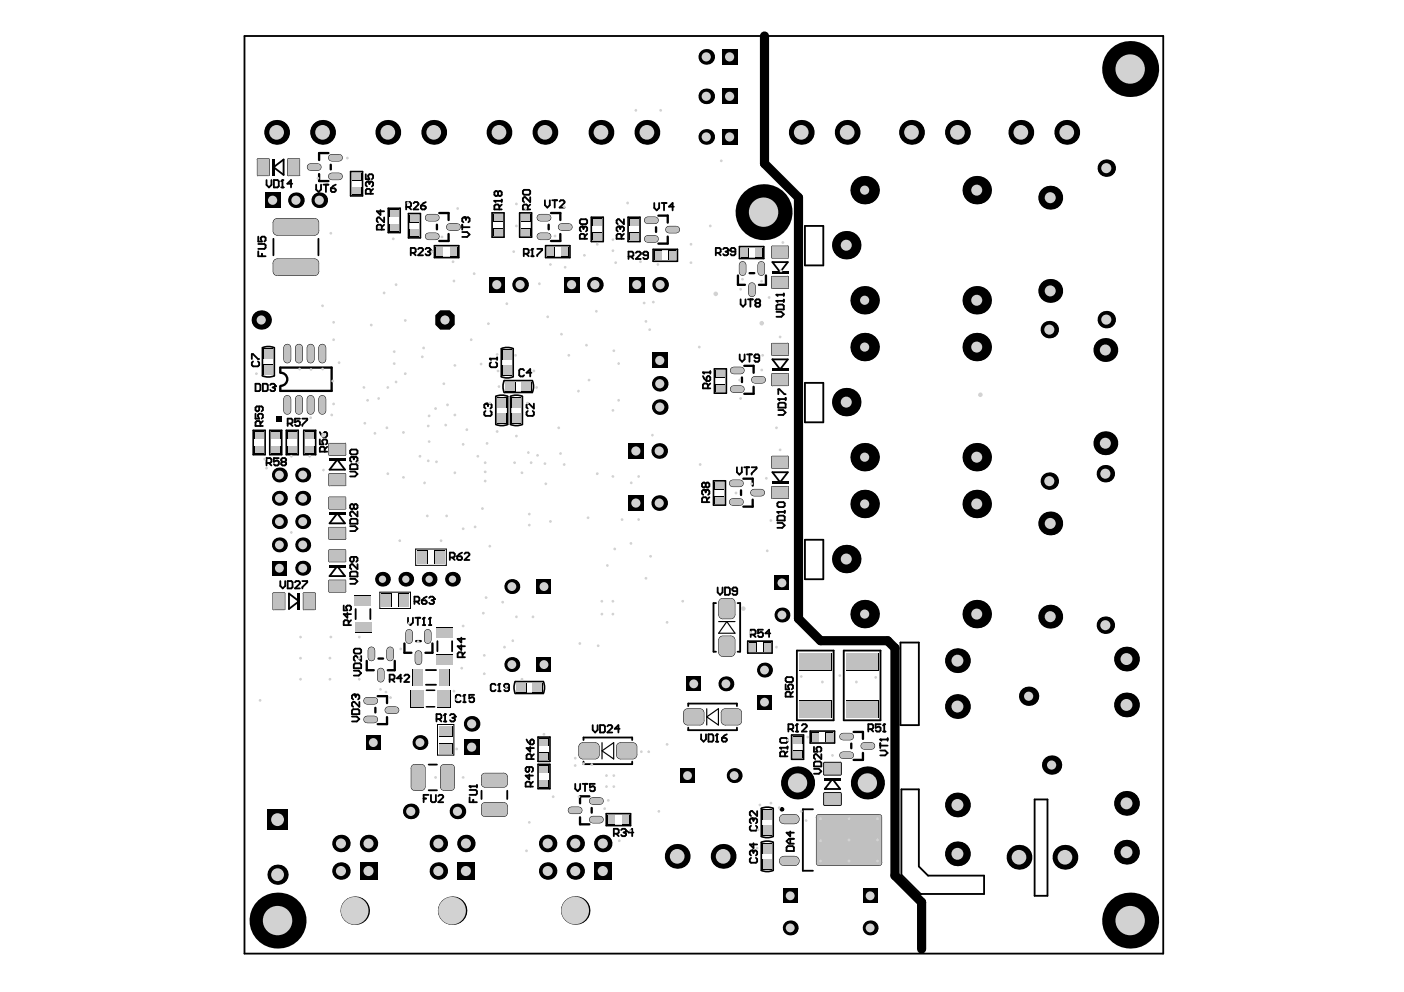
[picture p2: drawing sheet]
<svg xmlns="http://www.w3.org/2000/svg" width="297mm" height="210mm" viewBox="0 0 297 210" stroke-linecap="round" stroke-linejoin="round" font-family="sans-serif">
<g fill="#000">
<path d="M57.6 33.6h.6v3.6h-.6zM163.3 57.3h3.5v.5h-3.5zM163.3 77.9h3.5v.5h-3.5zM58.3 88.1h1.2v1.3h-1.2zM69.6 97h3.5v.6h-3.5zM69.6 119.5h3.5v.6h-3.5zM69.6 108.4h3.5v.5h-3.5zM163.3 101.7h3.5v.6h-3.5zM63 125.4h.5v3.6h-.5zM174.3 164.6h3.6v.5h-3.6z"/>
<circle cx="59.8" cy="38.1" r=".19"/>
<circle cx="77.9" cy="38.4" r=".19"/>
<circle cx="91.1" cy="53" r=".19"/>
<circle cx="98.3" cy="46" r=".19"/>
<circle cx="104.6" cy="42.5" r=".19"/>
<circle cx="112.6" cy="52.7" r=".19"/>
<circle cx="123.2" cy="47.9" r=".19"/>
<circle cx="131" cy="47.9" r=".19"/>
<circle cx="154" cy="53" r=".19"/>
<circle cx="103.6" cy="75.9" r=".19"/>
<circle cx="148.7" cy="78.8" r=".19"/>
<circle cx="164.3" cy="62.4" r=".19"/>
<circle cx="164.3" cy="63.7" r=".19"/>
<circle cx="58.2" cy="81.7" r=".19"/>
<circle cx="74.6" cy="96.7" r=".19"/>
<circle cx="103" cy="85.4" r=".19"/>
<circle cx="164.7" cy="84.4" r=".19"/>
<circle cx="149" cy="103.7" r=".19"/>
<circle cx="164.5" cy="108.3" r=".19"/>
<circle cx="89.7" cy="130.7" r=".19"/>
<circle cx="91" cy="130.7" r=".19"/>
<circle cx="91.8" cy="126.8" r=".19"/>
<circle cx="75" cy="147" r=".19"/>
<circle cx="94.2" cy="151.1" r=".19"/>
<circle cx="96.2" cy="151.6" r=".19"/>
<circle cx="98.2" cy="147" r=".19"/>
<circle cx="105.6" cy="144.7" r=".19"/>
<circle cx="151.7" cy="155.4" r=".19"/>
<circle cx="165" cy="158.2" r=".19"/>
<circle cx="168.6" cy="153.2" r=".19"/>
<circle cx="186.2" cy="156.5" r=".19"/>
<circle cx="187.1" cy="153.2" r=".19"/>
<circle cx="99.3" cy="166.4" r=".19"/>
<circle cx="132.5" cy="175.9" r=".19"/>
<circle cx="159.2" cy="173.2" r=".19"/>
<circle cx="159.2" cy="180" r=".19"/>
</g>
<g fill="none" stroke="#000" stroke-width=".49">
<path d="M67.5 36.8v1.5h2M69.5 32.4h-2v1.5M70 34.9v.9M92.4 47.5v1M92.9 45.1h2v1.5M94.9 49.5v1.5h-2M116.1 47.5v1M116.6 45.1h1.9v1.5M118.5 49.5v1.5h-1.9M138.8 48.1v1M139.3 45.6h2v1.5M141.3 50.1v1.4h-2"/>
<path d="M156.1 58.3v2h1.5M158.6 57.8h1M162 58.3v2h-1.4M59.3 78.8v-1h10.9v4.9h-10.9v-1M59.3 78.9a1.38 1.38 0 0 1 1.5 1.3 1.38 1.38 0 0 1-1.4 1.4M157 79.9v1M157.5 77.4h1.9v1.5M159.4 81.8v1.5h-1.9M156.8 103.8v.9M157.3 101.3h1.9v1.5M159.2 105.7v1.5h-1.9M77.6 139.8v2h1.5"/>
<path d="M80.1 139.3h1M83.5 139.8v2h-1.5M85.6 136.2v1.9h1.4M88 135.7h1M91.5 136.2v1.9h-1.5M79.4 149.8v1M79.9 147.3h2v1.5M81.9 151.7v1.5h-2M180.1 157.3v1M180.6 154.9h2v1.5M182.6 159.3v1.5h-2M122.7 172.9v1.5h2"/>
<path d="M124.7 168.5h-2v1.5M125.2 171v1"/>
<circle cx="165.4" cy="171.2" r=".24"/>
</g>
<g fill="none" stroke="#000" stroke-width=".39">
<path d="M56.4 38.1v1l.5 .6 .5-.6v-1M57.9 35.4l2.1-1.6v3.2zM57.9 38.1h.8l.3 .3v1l-.3 .3h-.8zM59.5 39.7h.5M59.5 38.4l.3-.3v1.6M61.8 38.9h-1l.8-.8v1.6M66.9 39.1v1l.5 .5 .5-.5v-1M68.4 39.1h1.1M69 39.1v1.5M70 39.8h.8l.2 .3v.3l-.2 .2h-.5l-.3-.2zM71 39.1l-1 .7M77.4 36.9v1h.8l-.3-.5v-.3l.3-.2h.5l.2 .2v.5l-.2 .3"/>
<path d="M78.2 38.7l-.3-.3h-.3l-.2 .3v.5l.2 .3M78.2 38.7l.2-.3h.3l.2 .3v.5l-.2 .3M78.2 38.7v.2M78.9 40l-.5 .5M54.6 50.1v1h.8l-.2-.8 .2-.2h.5l.3 .2v.6l-.3 .2M54.6 53.2v1h1.6M54.6 51.6h1.3l.3 .3v.5l-.3 .3h-1.3M55.4 53.7v.5M57.8 50.5v3.5M67.4 50.5v3.5M78.4 41v-.8l-.2-.2h-.6l-.2 .2v.8h1.5M80.5 44.4v1.1l-.8-.8h1.6"/>
<path d="M80.8 48.6v-.8l-.3-.2h-.5l-.3 .2v.8h1.6M81.3 46v1l-1.1-1h-.2l-.3 .3v.5l.3 .2M81.3 47.6l-.5 .5M85.9 43.8h.8l.3-.3v-.5l-.3-.2h-.8v1.5M86.5 43.8l.5 .5M86.9 53.5h.8l.2-.3v-.5l-.2-.2h-.8v1.5M87.4 53.5l.5 .5M87.5 43l.2-.2h.6l.2 .2v.3l-1 1h1M88.5 52.7l.2-.2h.5l.3 .2v.3l-1 1h1M89 43.5h.8l.3 .3v.3l-.3 .2h-.5l-.3-.2zM90 52.7l.3-.2h.5l.3 .2v.3l-.3 .2M90.1 42.8l-1.1 .7"/>
<path d="M90.5 53.2h.3M90.8 53.2l.3 .3v.3l-.3 .2h-.5l-.3-.2M97.8 49.1h1l.5 .5-.5 .5h-1M97.8 47.6v1M97.8 48.1h1.5M98.6 46.3l-.3-.3h-.2l-.3 .3v.5l.3 .2M98.6 46.3l.2-.3h.3l.2 .3v.5l-.2 .2M98.6 46.3v.2M105.4 40.7l-.3-.3h-.2l-.3 .3v.5l.3 .3h.2l.3-.3M105.4 40.7l.2-.3h.3l.2 .3v.5l-.2 .3h-.3l-.2-.3M105.4 40.7v.5M105.6 44.3v-.8l-.2-.2h-.5l-.3 .2v.8h1.5"/>
<path d="M106.1 42.5h-1.5l.3 .3M106.1 43.3l-.5 .5M106.1 42.2v.6M110.6 40.4l.3-.2h1l.3 .2v.5l-.3 .3h-1l-.3-.3zM110.8 53.7h.8l.3-.3v-.5l-.3-.2h-.8v1.5M111.3 53.7l.6 .5M111.7 44.3v-.8l-.3-.2h-.5l-.3 .2v.8h1.6M112.2 41.7v1.1l-1.1-1.1h-.2l-.3 .3v.5l.3 .3M112.2 43.3l-.5 .5M112.4 54.2h.5M112.4 52.9l.2-.2v1.5M113.7 52.7h1v.2l-1 1.1v.2"/>
<path d="M115.3 42.4v1l.5 .5 .5-.5v-1M116.8 42.4h1.1M117.4 42.4v1.5M118.4 42.6l.3-.2h.5l.2 .2v.3l-1 1h1M122.7 46.6l.2-.2h1.1l.2 .2v.6l-.2 .2h-1.1l-.2-.2zM123.4 48.2v.3M123.4 48.2l-.2-.3h-.3l-.2 .3v.5l.2 .3M123.4 48.2l.3-.3h.3l.2 .3v.5l-.2 .3M123.7 50.5v-.7l-.3-.3h-.5l-.2 .3v.7h1.5M124.2 49.5l-.5 .5M131.2 48.2l-.2-.3h-.3l-.3 .3v.5l.3 .3M131.2 48.2l.3-.3h.2l.3 .3v.5l-.3 .3"/>
<path d="M131.2 48.2v.3M131.5 50.5v-.7l-.3-.3h-.5l-.3 .3v.7h1.6M132 46.4v1l-1-1h-.3l-.3 .2v.6l.3 .2M132 49.5l-.5 .5M133 54.3h.8l.2-.3v-.5l-.2-.3h-.8v1.6M133.5 54.3l.5 .5M134.5 53.5l.3-.3h.5l.3 .3v.3l-1.1 1h1.1M137.1 54h-.8l-.2-.2v-.3l.2-.3h.6l.2 .3v1l-.2 .3h-.6l-.2-.3M138.4 43v1l.5 .5 .6-.5v-1M140 43h1M140.5 43v1.5M142.6 43.7h-1.1l.8-.7v1.5"/>
<path d="M151.4 53.5h.8l.3-.3v-.5l-.3-.2h-.8v1.5M152 53.5l.5 .5M153 52.7l.3-.2h.5l.2 .2v.3l-.2 .2M153.5 53.2h.3M153.8 53.2l.2 .3v.3l-.2 .2h-.5l-.3-.2M155.6 53.2h-.8l-.3-.2v-.3l.3-.2h.5l.3 .2v1.1l-.3 .2h-.5l-.3-.2M163.4 55.5h3.3l-1.7 2.1zM53.3 76v-1.1h.2l1.1 1.1h.2M53.5 76.5l-.2 .2v.6l.2 .2h1.1l.2-.2v-.6l-.2-.2M103.9 76.7l-.3 .2v.6l.3 .2h1l.3-.2v-.6l-.3-.2M105.2 75.6v.6M105.2 75.9h-1.6l.3 .3"/>
<path d="M110.9 78.4l-.3-.3h-.5l-.3 .3v1l.3 .3h.5l.3-.3M112.4 78.9h-1l.8-.8v1.6M148.7 79.6l.8 1M149.5 79.8l.3-.2h.2l.3 .2v.6l-.3 .2h-.5zM150.3 78.6v.5M150.3 78.8h-1.6l.3 .3M156.5 75v1l.5 .5 .5-.5v-1M156.7 63.3v1.1l.5 .5 .5-.5v-1.1M158 75h1.1M158.2 63.3h1.1M158.6 75v1.5M158.8 63.3v1.6"/>
<path d="M160.1 64.1l-.3-.2v-.3l.3-.3h.5l.2 .3v.3l-.2 .2M160.1 64.1l-.3 .3v.2l.3 .3h.5l.2-.3v-.2l-.2-.3M160.1 64.1h.5M160.6 75.8h-.7l-.3-.3v-.2l.3-.3h.5l.2 .3v1l-.2 .2h-.5l-.3-.2M163.4 76h3.3l-1.7 2.2zM164.3 66h1l.5 .5-.5 .5h-1M164.3 64.7l.2-.3h1.1l.2 .3v.8h-1.5zM165.8 62.1v.5M165.8 63.4v.5M165.8 63.7h-1.5l.2 .2M165.8 62.4h-1.5l.2 .2M54.1 81.2h.7l.3 .3v1l-.3 .3h-.7z"/>
<path d="M54.1 87.5v1.1h.7l-.2-.5v-.3l.2-.3h.6l.2 .3v.5l-.2 .3M54.8 86v.8l-.2 .2h-.3l-.2-.2v-.5l.2-.3h1.1l.2 .3v.5l-.2 .2M55.1 90.1v-.7l-.3-.3h-.5l-.2 .3v.7h1.5M55.6 81.2h.8l.2 .3v1l-.2 .3h-.8zM55.6 89.1l-.5 .5M56.4 98h.8l.2-.3v-.5l-.2-.3h-.8v1.6M56.9 98l.5 .5M57.2 81.5l.2-.3h.5l.3 .3v.2l-.3 .3M57.7 82h.2M57.9 82l.3 .2v.3l-.3 .3h-.5l-.2-.3M59 96.9h-1.1v.8l.6-.2h.2l.3 .2v.5l-.3 .3h-.5l-.3-.3M59.8 97.7l-.3 .3v.2l.3 .3h.5l.2-.3v-.2l-.2-.3"/>
<path d="M59.8 97.7l-.3-.2v-.3l.3-.3h.5l.2 .3v.3l-.2 .2M59.8 97.7h.5M60.9 89.6h.7l.3-.2v-.6l-.3-.2h-.7v1.5M61.4 89.6l.5 .5M63.5 88.6h-1.1v.8l.5-.3h.3l.3 .3v.5l-.3 .2h-.5l-.3-.2M64 88.6h1v.2l-1 1.1v.2M67.7 91.4l.7 1.1M67.7 93v1h.7l-.2-.5v-.3l.2-.2h.6l.2 .2v.6l-.2 .2M68.4 91.7l.3-.3h.3l.2 .3v.5l-.2 .3h-.6zM68.7 95.6v-.8l-.3-.3h-.5l-.2 .3v.8h1.5M69.2 94.5l-.5 .6M71.4 97.3l1.6 2.1h-3.3z"/>
<path d="M74.1 95.4l.2-.3h1.1l.2 .3v.5l-.2 .3h-1.1l-.2-.3zM74.1 98.5l.2-.3h1.1l.2 .3v.8h-1.5zM74.1 99.8h1l.5 .5-.5 .5h-1M74.9 96.9v.3M74.9 96.9l.2-.2h.3l.2 .2v.6l-.2 .2M74.9 96.9l-.3-.2h-.3l-.2 .2v.6l.2 .2M102.7 87l-.2 .2v.5l.2 .3h1.1l.2-.3v-.5l-.2-.2M103.2 85.7l-.2-.3h-.3l-.2 .3v.5l.2 .2M103.2 85.7l.3-.3h.3l.2 .3v.5l-.2 .2M103.2 85.7v.2M111.7 87l-.3 .2v.5l.3 .3h1l.3-.3v-.5l-.3-.2M113 85.4v1l-1.1-1h-.2l-.3 .3v.5l.3 .2"/>
<path d="M149.8 82.2v-.8l-.3-.3h-.5l-.3 .3v.8h1.6M150.3 81.1l-.5 .6M155.9 98.9v1l.5 .5 .5-.5v-1M157.5 98.9h1M158 98.9v1.5M159 98.9h1.1v.2l-1.1 1.1v.2M163.4 99.9h3.3l-1.7 2.1zM164.7 86.8h1l.5 .5-.5 .5h-1M164.7 85.5l.2-.3h1.1l.2 .3v.8h-1.5zM164.7 83.4v-1h.2l1.1 1h.2M166.2 84.2v.5M166.2 84.4h-1.5l.2 .3"/>
<path d="M71.4 108.6l1.6 2.1h-3.3zM71.4 119.8l1.6 2.1h-3.3zM74.1 110l.2-.2h1.1l.2 .2v.8h-1.5zM74.1 111.3h1l.5 .6-.5 .5h-1M74.9 106.9v.6M74.9 117.8v.8l-.3 .3h-.3l-.2-.3v-.5l.2-.3h1.1l.2 .3v.5l-.2 .3M74.9 106.9l.2-.2h.3l.2 .2v.6l-.2 .2h-.3l-.2-.2M74.9 106.9l-.3-.2h-.3l-.2 .2v.6l.2 .2h.3l.3-.2M75.6 108.2v1.1l-1-1.1h-.3l-.2 .3v.5l.2 .3M75.6 119.4v1l-1-1h-.3l-.2 .3v.5l.2 .2M95.2 118h.7l.3-.3v-.5l-.3-.3h-.7v1.6M95.7 118l.5 .5"/>
<path d="M96.7 117.7h.8l.3 .3v.2l-.3 .3h-.5l-.3-.3zM97.8 116.9l-1.1 .8M98.3 117.2l.2-.3h.6l.2 .3v.2l-1 1.1h1M149.3 102.4l-.3-.3h-.2l-.3 .3v.5l.3 .2h.2l.3-.2M149.3 103.9l-.3-.2h-.2l-.3 .2v.5l.3 .3M149.3 103.9l.3-.2h.2l.3 .2v.5l-.3 .3M149.3 102.4v.5M149.3 103.9v.3M149.3 102.4l.3-.3h.2l.3 .3v.5l-.3 .2h-.2l-.3-.2M149.6 106.3v-.8l-.3-.3h-.5l-.3 .3v.8h1.6M150.1 105.2l-.5 .5M164.5 110.7h1l.5 .5-.5 .5h-1"/>
<path d="M164.5 109.4l.2-.3h1.1l.2 .3v.7h-1.5zM164.7 106.3h1.1l.2 .2v.5l-.2 .3h-1.1l-.2-.3v-.5zM166 108.1v.5M166 108.3h-1.5l.2 .3M59.3 123v1l.5 .5 .5-.5v-1M60.9 123h.7l.3 .2v1l-.3 .3h-.7zM61.1 125.6l2.2 1.6-2.2 1.6zM62.4 123.2l.3-.2h.5l.2 .2v.3l-1 1h1M64 123h1v.2l-1 1v.3M72.7 128.1v1.1h.8l-.3-.8 .3-.3h.5l.3 .3v.5l-.3 .3M73.5 129.7v1l-.8-.8h1.6M73.8 132.3v-.8l-.3-.3h-.5l-.3 .3v.8h1.6"/>
<path d="M74.1 122.5h1l.5 .5-.5 .5h-1M74.1 121.2l.2-.3h1.1l.2 .3v.8h-1.5zM74.3 131.2l-.5 .6M75.1 137.3h1.1l.2 .2v.5l-.2 .3h-1.1l-.2-.3v-.5zM75.2 128.9v2.1M76.4 138.8v1l-1-1h-.3l-.2 .3v.5l.2 .2M78.4 128.9v2.1M86.3 130.7v1.1l.5 .5 .6-.5v-1.1M87.7 127.3h.8l.2-.3v-.5l-.2-.2h-.8v1.5M87.9 130.7h1M88.2 127.3l.5 .5M88.4 130.7v1.6"/>
<path d="M89.2 127h.8l.3 .3v.2l-.3 .3h-.5l-.3-.3zM89.4 132.3h.6M89.4 131l.3-.3v1.6M90.3 126.3l-1.1 .7M90.7 131l.3-.3v1.6M90.7 132.3h.5M90.8 126.5l.3-.2h.5l.2 .2v.3l-.2 .2M91.3 127h.3M91.6 127l.2 .3v.2l-.2 .3h-.5l-.3-.3M92.5 135.7v2.1M95.7 135.7v2.1M97.6 136.5v1l-.8-.8h1.6"/>
<path d="M97.6 134.9v1.1l-.8-.8h1.6M97.9 139.1v-.8l-.3-.3h-.5l-.3 .3v.8h1.6M98.4 138l-.5 .5M151.5 127.6h-.5v10.3h.5M151.8 124.3v1l.5 .6 .6-.6v-1M153.4 124.3h.8l.2 .3v1l-.2 .3h-.8zM156 125.1h-.8l-.3-.3v-.2l.3-.3h.5l.3 .3v1l-.3 .3h-.5l-.3-.3M156.1 127.6h.5v10.3h-.5M158.8 134.3h.8l.3-.3v-.5l-.3-.3h-.8v1.6M159.3 134.3l.6 .5M161.4 133.2h-1v.8l.8-.2 .2 .2v.5l-.2 .3h-.6l-.2-.3M163 134h-1.1l.8-.8v1.6"/>
<path d="M168.6 137.7h7.8v14.7h-7.8zM178.5 137.7h7.8v14.7h-7.8zM74.5 151.6h1l.5 .5-.5 .6h-1M74.5 150.3l.2-.2h1.1l.2 .2v.8h-1.5zM74.9 141.9h1l.5 .5-.5 .5h-1M74.9 140.6l.2-.2h1.1l.2 .2v.8h-1.5zM75.2 147.2v.3M75.2 147.2l.3-.2h.3l.2 .2v.5l-.2 .3M75.2 147.2l-.2-.2h-.3l-.2 .2v.5l.2 .3M76 148.5v1.1l-1-1.1h-.3l-.2 .3v.5l.2 .3M82.4 143.8h.8l.3-.3v-.5l-.3-.2h-.8v1.5M83 143.8l.5 .5"/>
<path d="M85 143.5h-1l.8-.7v1.5M85.5 143l.3-.2h.5l.3 .2v.3l-1.1 1h1.1M90.1 144.9h2.2M90.1 141.8h2.2M92.3 152.1h.8l.3-.2v-.5l-.3-.3h-.8v1.6M92.9 152.1l.5 .6M93.9 152.7h.5M93.9 151.4l.3-.3v1.6M95.2 151.4l.3-.3h.5l.2 .3v.2l-.2 .3M95.7 151.9h.3M96 151.9l.2 .2v.3l-.2 .3h-.5l-.3-.3M97.5 147.3l-.3-.3h-.5l-.3 .3v1l.3 .3h.5l.3-.3"/>
<path d="M98 147.3l.2-.3v1.6M98 148.6h.5M100.3 147h-1v.8l.5-.3h.3l.2 .3v.5l-.2 .3h-.6l-.2-.3M104.9 145l-.3-.3h-.5l-.3 .3v1l.3 .3h.5l.3-.3M105.4 146.3h.5M105.4 145l.2-.3v1.6M107.7 145.5h-.8l-.2-.3v-.2l.2-.3h.5l.3 .3v1l-.3 .3h-.5l-.2-.3M111.4 156.5l.8 1M112.2 156.7l.2-.2h.3l.3 .2v.6l-.3 .2h-.5zM112.2 158v1.1l-.8-.8h1.6M113 159.6l-.6 .5M123.4 156.6v-.5h10.4v.5"/>
<path d="M125.4 153.4v1.1l.5 .5 .5-.5v-1.1M126.9 153.4h.8l.3 .3v1l-.3 .3h-.8zM128.5 153.7l.3-.3h.5l.2 .3v.3l-1 1h1M131.1 154.2h-1l.7-.8v1.6M145.6 149.4v-.5h10.3v.5M145.6 154v.5h10.3v-.5M148.3 155.4v1l.5 .5 .6-.5v-1M149.9 155.4h.8l.2 .2v1.1l-.2 .2h-.8zM151.4 156.9h.6M151.4 155.6l.3-.2v1.5M152.7 156.2h.8l.3 .2v.3l-.3 .2h-.5l-.3-.2zM153.8 155.4l-1.1 .8"/>
<path d="M165 156.4l.3-.2h1l.3 .2v.5l-.3 .3h-1l-.3-.3zM166.2 143.5l.3-.2h1l.3 .2v.6l-.3 .2h-1l-.3-.2zM166.2 144.8v1.1h.8l-.3-.6v-.2l.3-.3h.5l.3 .3v.5l-.3 .3M166.6 158.2h-1.6l.3 .3M166.6 159l-.5 .5M166.6 158v.5M166.8 154.3h.8l.2-.3v-.5l-.2-.3h-.8v1.6M167.2 147.4v-.8l-.2-.2h-.5l-.3 .2v.8h1.6M167.3 154.3l.5 .5M167.8 146.4l-.6 .5M168.4 153.5l.2-.3v1.6M168.4 154.8h.5"/>
<path d="M169.6 153.5l.3-.3h.5l.3 .3v.3l-1.1 1h1.1M172.2 158v1.1h.8l-.3-.8 .3-.3h.5l.3 .3v.5l-.3 .3M173.8 159.6v1l-1.1-1h-.2l-.3 .2v.6l.3 .2M183.7 154.3h.8l.2-.3v-.5l-.2-.3h-.8v1.6M184.2 154.3l.5 .5M186.2 158.8h1.1l.5 .5-.5 .5h-1.1M186.2 157.3v1M186.2 157.8h1.6M186.3 153.2h-1v.8l.5-.2h.2l.3 .2v.5l-.3 .3h-.5l-.2-.3M186.8 154.8h.5M186.8 153.5l.3-.3v1.6M187.8 156.2v.5"/>
<path d="M187.8 156.5h-1.6l.3 .2M89.6 169h.5M90.7 168.2h-1.1v1.5M90.7 167.2h1.7M90.7 161.8h1.7M91.2 168.2v1.3l.2 .2h.6l.2-.2v-1.3M92.7 168.5l.3-.3h.5l.3 .3v.2l-1.1 1h1.1M99.3 168.7v1h1.6M99.3 167.2h1.3l.3 .2v.5l-.3 .3h-1.3M100.1 169.2v.5M100.9 166.4h-1.6l.3 .2M100.9 166.1v.5"/>
<path d="M101.9 167.3v1.8M107.3 167.3v1.8M112 162.3v.8l-.3 .2h-.2l-.3-.2v-.5l.3-.3h1l.3 .3v.5l-.3 .2M112 163.9v1l-.8-.8h1.6M112.2 166.4v-.7l-.2-.3h-.5l-.3 .3v.7h1.6M112.4 160.6v-.8l-.2-.2h-.5l-.3 .2v.8h1.6M112.8 165.4l-.6 .5M121.7 165.9v1l.5 .5 .5-.5v-1M123.3 165.9h1M123.4 161.2v.5h10.4v-.5M123.8 165.9v1.5M125.8 165.9h-1v.7l.5-.2h.3l.2 .2v.6l-.2 .2h-.5l-.3-.2"/>
<path d="M129.9 176.4h.7l.3-.2v-.6l-.3-.2h-.7v1.5M130.4 176.4l.5 .5M131.4 175.6l.3-.2h.5l.3 .2v.3l-.3 .3M131.9 176.2h.3M132.2 176.2l.3 .2v.3l-.3 .2h-.5l-.3-.2M134 176.2h-1l.7-.8v1.5M158.9 174.7l-.3 .3v.5l.3 .3h1l.3-.3v-.5l-.3-.3M159.4 173.4l-.2-.2h-.3l-.3 .2v.6l.3 .2M159.4 173.4l.3-.2h.2l.3 .2v.6l-.3 .2M159.4 173.4v.3M159.4 178.4v1.1l-.8-.8h1.6M160.2 171.6v1.1l-1-1.1h-.3l-.3 .3v.5l.3 .3"/>
<path d="M166.1 160v-.7l-.3-.3h-.5l-.3 .3v.7h1.6M166.4 179.3l.3-.3h1l.3 .3v.8h-1.6zM167.2 175.9v1.1l-.8-.8h1.6M167.2 177.5v1M168 177.5h-1.1l-.5 .5 .5 .5h1.1M172 171.2h-2.1v13h2.1M172.2 161.4l.3-.3h1l.3 .3v.8h-1.6zM172.2 162.7h1l.6 .5-.6 .5h-1M176.1 164.8l1.7 2.1h-3.3zM158.9 181.5l-.3 .3v.5l.3 .3h1l.3-.3v-.5l-.3-.3M159.4 180.2l-.2-.2h-.3l-.3 .2v.5l.3 .3M159.4 180.2l.3-.2h.2l.3 .2v.5l-.3 .3"/>
<path d="M159.4 180.2v.3"/>
</g>
<path d="M152 131.5h3.5M153.8 131.5l1.7 2.5h-3.5zM127.4 158.9l2.4-1.8v3.5zM127.4 157.1v3.5M149.5 151.7l2.5-1.7v3.4zM149.5 150v3.4" fill="none" stroke="#000" stroke-width=".25"/>
<g fill="none" stroke="#000" stroke-width=".35">
<path d="M74.2 36.3h2.5v5.2h-2.5zM82.1 44.1h2.6v5.1h-2.6zM86.4 45.2h2.5v5.1h-2.5zM91.9 52h5.2v2.5h-5.2zM104.1 45h2.5v5.2h-2.5zM109.9 45h2.6v5.2h-2.6zM115.4 52h5.2v2.5h-5.2zM125.1 46h2.5v5.1h-2.5zM132.9 46h2.5v5.1h-2.5zM138.2 52.8h5.1v2.5h-5.1zM156.4 52.2h5.2v2.5h-5.2zM55.5 79.5v-5.9a3.3 3.3 0 0 1 2.5 0v5.9"/>
<path d="M58 79.5a3.3 3.3 0 0 1-2.5 0M106.1 73.8a3.1 3.1 0 0 1 2.5 0v5.9a3.3 3.3 0 0 1-2.5 0zM151.1 78.1h2.6v5.1h-2.6zM53.6 91.1h2.5v5.1h-2.5zM57.1 91.1h2.5v5.1h-2.5zM60.6 91.1h2.5v5.1h-2.5zM64.3 91.1h2.5v5.1h-2.5zM104.9 83.9a3.3 3.3 0 0 1 2.5 0v5.9a3.1 3.1 0 0 1-2.5 0v-5.9M106.7 80.5h5.9a3.1 3.1 0 0 1 0 2.5h-5.9a3.3 3.3 0 0 1 0-2.5zM108 83.9a3.3 3.3 0 0 1 2.5 0v5.9a3.1 3.1 0 0 1-2.5 0v-5.9M151 101.7h2.5v5.2h-2.5zM158.2 135.7h5.1v2.5h-5.1z"/>
<path d="M113.8 156h2.6v5.1h-2.6zM114.9 144.2h-5.9a3.2 3.2 0 0 0 0 2.5h6a3.3 3.3 0 0 0 0-2.5M167.5 155.5h2.5v5.2h-2.5zM171.4 154.7h5.2v2.5h-5.2zM113.8 161.7h2.6v5.2h-2.6zM128.3 172.2h5.1v2.5h-5.1zM161.1 178.2a3.1 3.1 0 0 1 2.5 0v6a3.3 3.3 0 0 1-2.5 0zM161.1 171a3.3 3.3 0 0 1 2.5 0v6a3.1 3.1 0 0 1-2.5 0z"/>
</g>
<path d="M90.2 149.6h1.8M90.2 146.1h1.8" fill="none" stroke="#000" stroke-width=".33"/>
<path d="M87.9 116.2h6.5v3.4h-6.5zM80.4 125.3h6.4v3.5h-6.4zM92.6 153.3h3.4v6.5h-3.4z" fill="none" stroke="#000" stroke-width=".21"/>
<path d="M161.7 7.6v27l7.2 7.2v89.1l4.7 4.7h14.2l1.5 1.5v48.2l5.7 5.6v9.9" fill="none" stroke="#000" stroke-width="1.9"/>
<path d="M132.9 104.8h3.3v3.3h-3.3z" fill-rule="evenodd" fill="#000"/>
<circle cx="134.5" cy="106.4" r=".97" fill="#d2d2d2"/>
<path d="M132.9 93.8h3.3v3.3h-3.3z" fill-rule="evenodd" fill="#000"/>
<circle cx="134.5" cy="95.4" r=".97" fill="#d2d2d2"/>
<circle cx="238.3" cy="170" r="2.62" fill="#000"/>
<circle cx="238.3" cy="170" r="1.26" fill="#d2d2d2"/>
<circle cx="238.3" cy="139.5" r="2.62" fill="#000"/>
<circle cx="238.3" cy="139.5" r="1.26" fill="#d2d2d2"/>
<circle cx="233.9" cy="93.8" r="2.52" fill="#000"/>
<circle cx="233.9" cy="93.8" r="1.17" fill="#d2d2d2"/>
<circle cx="233.9" cy="74.1" r="2.52" fill="#000"/>
<circle cx="233.9" cy="74.1" r="1.17" fill="#d2d2d2"/>
<circle cx="222.2" cy="110.8" r="2.52" fill="#000"/>
<circle cx="222.2" cy="110.8" r="1.17" fill="#d2d2d2"/>
<circle cx="222.2" cy="61.6" r="2.52" fill="#000"/>
<circle cx="222.2" cy="61.6" r="1.17" fill="#d2d2d2"/>
<circle cx="222.2" cy="41.8" r="2.52" fill="#000"/>
<circle cx="222.2" cy="41.8" r="1.17" fill="#d2d2d2"/>
<circle cx="216" cy="28" r="2.62" fill="#000"/>
<circle cx="216" cy="28" r="1.55" fill="#d2d2d2"/>
<circle cx="202.6" cy="170.3" r="2.62" fill="#000"/>
<circle cx="202.6" cy="170.3" r="1.26" fill="#d2d2d2"/>
<circle cx="202.6" cy="139.8" r="2.62" fill="#000"/>
<circle cx="202.6" cy="139.8" r="1.26" fill="#d2d2d2"/>
<circle cx="202.6" cy="28" r="2.62" fill="#000"/>
<circle cx="202.6" cy="28" r="1.55" fill="#d2d2d2"/>
<path d="M182.5 188h3.2v3.1h-3.2z" fill-rule="evenodd" fill="#000"/>
<circle cx="184.1" cy="189.5" r=".94" fill="#d2d2d2"/>
<circle cx="182.9" cy="106.6" r="3" fill="#000"/>
<circle cx="182.9" cy="106.6" r=".97" fill="#d2d2d2"/>
<circle cx="182.9" cy="96.7" r="3" fill="#000"/>
<circle cx="182.9" cy="96.7" r=".97" fill="#d2d2d2"/>
<circle cx="182.9" cy="73.4" r="3" fill="#000"/>
<circle cx="182.9" cy="73.4" r=".97" fill="#d2d2d2"/>
<circle cx="182.9" cy="63.5" r="3" fill="#000"/>
<circle cx="182.9" cy="63.5" r=".97" fill="#d2d2d2"/>
<circle cx="182.9" cy="40.2" r="3" fill="#000"/>
<circle cx="182.9" cy="40.2" r=".97" fill="#d2d2d2"/>
<path d="M165.6 188h3.2v3.1h-3.2z" fill-rule="evenodd" fill="#000"/>
<circle cx="167.2" cy="189.5" r=".94" fill="#d2d2d2"/>
<path d="M163.9 121.8h3.1v3.1h-3.1z" fill-rule="evenodd" fill="#000"/>
<circle cx="165.4" cy="123.3" r=".94" fill="#d2d2d2"/>
<circle cx="169.5" cy="28" r="2.62" fill="#000"/>
<circle cx="169.5" cy="28" r="1.55" fill="#d2d2d2"/>
<circle cx="153.6" cy="144.7" r="1.58" fill="#000"/>
<circle cx="153.6" cy="144.7" r=".94" fill="#d2d2d2"/>
<path d="M152.7 27.3h3.3v3.3h-3.3z" fill-rule="evenodd" fill="#000"/>
<circle cx="154.4" cy="29" r=".97" fill="#d2d2d2"/>
<circle cx="149.4" cy="29" r="1.65" fill="#000"/>
<circle cx="149.4" cy="29" r=".97" fill="#d2d2d2"/>
<path d="M152.7 10.4h3.3v3.3h-3.3z" fill-rule="evenodd" fill="#000"/>
<circle cx="154.4" cy="12" r=".97" fill="#d2d2d2"/>
<circle cx="149.4" cy="12" r="1.65" fill="#000"/>
<circle cx="149.4" cy="12" r=".97" fill="#d2d2d2"/>
<circle cx="139.5" cy="106.4" r="1.65" fill="#000"/>
<circle cx="139.5" cy="106.4" r=".97" fill="#d2d2d2"/>
<circle cx="139.5" cy="95.4" r="1.65" fill="#000"/>
<circle cx="139.5" cy="95.4" r=".97" fill="#d2d2d2"/>
<path d="M137.9 74.6h3.3v3.3h-3.3z" fill-rule="evenodd" fill="#000"/>
<circle cx="139.6" cy="76.3" r=".97" fill="#d2d2d2"/>
<circle cx="139.6" cy="81.2" r="1.65" fill="#000"/>
<circle cx="139.6" cy="81.2" r=".97" fill="#d2d2d2"/>
<circle cx="139.7" cy="60.2" r="1.65" fill="#000"/>
<circle cx="139.7" cy="60.2" r=".97" fill="#d2d2d2"/>
<path d="M133.1 58.6h3.3v3.3h-3.3z" fill-rule="evenodd" fill="#000"/>
<circle cx="134.7" cy="60.2" r=".97" fill="#d2d2d2"/>
<circle cx="136.9" cy="28" r="2.62" fill="#000"/>
<circle cx="136.9" cy="28" r="1.55" fill="#d2d2d2"/>
<path d="M125.7 182.5h3.7v3.7h-3.7z" fill-rule="evenodd" fill="#000"/>
<circle cx="127.5" cy="184.3" r="1.07" fill="#d2d2d2"/>
<circle cx="121.7" cy="184.3" r="1.84" fill="#000"/>
<circle cx="121.7" cy="184.3" r="1.07" fill="#d2d2d2"/>
<circle cx="125.9" cy="60.2" r="1.65" fill="#000"/>
<circle cx="125.9" cy="60.2" r=".97" fill="#d2d2d2"/>
<path d="M119.3 58.6h3.3v3.3h-3.3z" fill-rule="evenodd" fill="#000"/>
<circle cx="120.9" cy="60.2" r=".97" fill="#d2d2d2"/>
<circle cx="127.1" cy="28" r="2.62" fill="#000"/>
<circle cx="127.1" cy="28" r="1.55" fill="#d2d2d2"/>
<circle cx="108.3" cy="140.6" r="1.58" fill="#000"/>
<circle cx="108.3" cy="140.6" r=".94" fill="#d2d2d2"/>
<circle cx="108.3" cy="124.1" r="1.58" fill="#000"/>
<circle cx="108.3" cy="124.1" r=".94" fill="#d2d2d2"/>
<circle cx="110" cy="60.2" r="1.65" fill="#000"/>
<circle cx="110" cy="60.2" r=".97" fill="#d2d2d2"/>
<path d="M103.4 58.6h3.4v3.3h-3.4z" fill-rule="evenodd" fill="#000"/>
<circle cx="105.1" cy="60.2" r=".97" fill="#d2d2d2"/>
<circle cx="105.6" cy="28" r="2.62" fill="#000"/>
<circle cx="105.6" cy="28" r="1.55" fill="#d2d2d2"/>
<circle cx="92.7" cy="184.3" r="1.84" fill="#000"/>
<circle cx="92.7" cy="184.3" r="1.07" fill="#d2d2d2"/>
<circle cx="96.8" cy="171.7" r="1.65" fill="#000"/>
<circle cx="96.8" cy="171.7" r=".97" fill="#d2d2d2"/>
<circle cx="86.9" cy="171.7" r="1.65" fill="#000"/>
<circle cx="86.9" cy="171.7" r=".97" fill="#d2d2d2"/>
<circle cx="88.8" cy="157.1" r="1.58" fill="#000"/>
<circle cx="88.8" cy="157.1" r=".94" fill="#d2d2d2"/>
<circle cx="90.8" cy="122.6" r="1.55" fill="#000"/>
<circle cx="90.8" cy="122.6" r=".78" fill="#d2d2d2"/>
<circle cx="95.7" cy="122.6" r="1.55" fill="#000"/>
<circle cx="95.7" cy="122.6" r=".78" fill="#d2d2d2"/>
<circle cx="85.9" cy="122.6" r="1.55" fill="#000"/>
<circle cx="85.9" cy="122.6" r=".78" fill="#d2d2d2"/>
<circle cx="91.8" cy="28" r="2.62" fill="#000"/>
<circle cx="91.8" cy="28" r="1.55" fill="#d2d2d2"/>
<path d="M76.1 182.5h3.7v3.7h-3.7z" fill-rule="evenodd" fill="#000"/>
<circle cx="78" cy="184.3" r="1.07" fill="#d2d2d2"/>
<circle cx="72.1" cy="184.3" r="1.84" fill="#000"/>
<circle cx="72.1" cy="184.3" r="1.07" fill="#d2d2d2"/>
<path d="M77.4 155.5h3.2v3.2h-3.2z" fill-rule="evenodd" fill="#000"/>
<circle cx="79" cy="157.1" r=".94" fill="#d2d2d2"/>
<circle cx="80.9" cy="122.6" r="1.55" fill="#000"/>
<circle cx="80.9" cy="122.6" r=".78" fill="#d2d2d2"/>
<circle cx="58.7" cy="185.1" r="2.14" fill="#000"/>
<circle cx="58.7" cy="185.1" r="1.36" fill="#d2d2d2"/>
<path d="M56.6 171.3h4.3v4.3h-4.3z" fill-rule="evenodd" fill="#000"/>
<circle cx="58.7" cy="173.4" r="1.36" fill="#d2d2d2"/>
<path d="M57.5 118.7h3.2v3.1h-3.2z" fill-rule="evenodd" fill="#000"/>
<circle cx="59.1" cy="120.2" r=".94" fill="#d2d2d2"/>
<circle cx="64" cy="120.2" r="1.58" fill="#000"/>
<circle cx="64" cy="120.2" r=".94" fill="#d2d2d2"/>
<circle cx="59.1" cy="105.4" r="1.58" fill="#000"/>
<circle cx="59.1" cy="105.4" r=".94" fill="#d2d2d2"/>
<circle cx="64" cy="105.4" r="1.58" fill="#000"/>
<circle cx="64" cy="105.4" r=".94" fill="#d2d2d2"/>
<circle cx="59.1" cy="110.4" r="1.58" fill="#000"/>
<circle cx="59.1" cy="110.4" r=".94" fill="#d2d2d2"/>
<circle cx="64" cy="110.4" r="1.58" fill="#000"/>
<circle cx="64" cy="110.4" r=".94" fill="#d2d2d2"/>
<path d="M56 40.7h3.3v3.3h-3.3z" fill-rule="evenodd" fill="#000"/>
<circle cx="57.7" cy="42.4" r=".97" fill="#d2d2d2"/>
<circle cx="62.6" cy="42.4" r="1.65" fill="#000"/>
<circle cx="62.6" cy="42.4" r=".97" fill="#d2d2d2"/>
<circle cx="58.5" cy="28" r="2.62" fill="#000"/>
<circle cx="58.5" cy="28" r="1.55" fill="#d2d2d2"/>
<circle cx="238.3" cy="149.2" r="2.62" fill="#000"/>
<circle cx="238.3" cy="149.2" r="1.26" fill="#d2d2d2"/>
<circle cx="238.3" cy="180.3" r="2.62" fill="#000"/>
<circle cx="238.3" cy="180.3" r="1.26" fill="#d2d2d2"/>
<circle cx="233.9" cy="132.3" r="1.84" fill="#000"/>
<circle cx="233.9" cy="132.3" r="1.07" fill="#d2d2d2"/>
<circle cx="233.9" cy="100.2" r="1.84" fill="#000"/>
<circle cx="233.9" cy="100.2" r="1.07" fill="#d2d2d2"/>
<circle cx="234.1" cy="67.6" r="1.84" fill="#000"/>
<circle cx="234.1" cy="67.6" r="1.07" fill="#d2d2d2"/>
<circle cx="234.1" cy="35.6" r="1.84" fill="#000"/>
<circle cx="234.1" cy="35.6" r="1.07" fill="#d2d2d2"/>
<circle cx="222.5" cy="161.9" r="2.04" fill="#000"/>
<circle cx="222.5" cy="161.9" r=".97" fill="#d2d2d2"/>
<circle cx="217.6" cy="147.3" r="2.04" fill="#000"/>
<circle cx="217.6" cy="147.3" r=".97" fill="#d2d2d2"/>
<circle cx="215.6" cy="181.4" r="2.62" fill="#000"/>
<circle cx="215.6" cy="181.4" r="1.55" fill="#d2d2d2"/>
<circle cx="222" cy="101.8" r="1.84" fill="#000"/>
<circle cx="222" cy="101.8" r="1.07" fill="#d2d2d2"/>
<circle cx="222.2" cy="130.5" r="2.52" fill="#000"/>
<circle cx="222.2" cy="130.5" r="1.17" fill="#d2d2d2"/>
<circle cx="222" cy="69.7" r="1.84" fill="#000"/>
<circle cx="222" cy="69.7" r="1.07" fill="#d2d2d2"/>
<circle cx="202.6" cy="149.5" r="2.62" fill="#000"/>
<circle cx="202.6" cy="149.5" r="1.26" fill="#d2d2d2"/>
<circle cx="202.6" cy="180.7" r="2.62" fill="#000"/>
<circle cx="202.6" cy="180.7" r="1.26" fill="#d2d2d2"/>
<circle cx="184.1" cy="196.3" r="1.58" fill="#000"/>
<circle cx="184.1" cy="196.3" r=".94" fill="#d2d2d2"/>
<circle cx="183.5" cy="165.7" r="3.5" fill="#000"/>
<circle cx="183.5" cy="165.7" r="2.04" fill="#d2d2d2"/>
<circle cx="182.9" cy="129.9" r="3" fill="#000"/>
<circle cx="182.9" cy="129.9" r=".97" fill="#d2d2d2"/>
<circle cx="167.2" cy="196.3" r="1.58" fill="#000"/>
<circle cx="167.2" cy="196.3" r=".94" fill="#d2d2d2"/>
<circle cx="168.7" cy="165.7" r="3.5" fill="#000"/>
<circle cx="168.7" cy="165.7" r="2.04" fill="#d2d2d2"/>
<circle cx="165.4" cy="130.1" r="1.58" fill="#000"/>
<circle cx="165.4" cy="130.1" r=".94" fill="#d2d2d2"/>
<circle cx="155.3" cy="164.1" r="1.58" fill="#000"/>
<circle cx="155.3" cy="164.1" r=".94" fill="#d2d2d2"/>
<circle cx="153" cy="181.2" r="2.62" fill="#000"/>
<circle cx="153" cy="181.2" r="1.55" fill="#d2d2d2"/>
<path d="M152.7 18.7h3.3v3.3h-3.3z" fill-rule="evenodd" fill="#000"/>
<circle cx="154.4" cy="20.4" r=".97" fill="#d2d2d2"/>
<circle cx="149.4" cy="20.4" r="1.65" fill="#000"/>
<circle cx="149.4" cy="20.4" r=".97" fill="#d2d2d2"/>
<circle cx="143.3" cy="181.2" r="2.62" fill="#000"/>
<circle cx="143.3" cy="181.2" r="1.55" fill="#d2d2d2"/>
<circle cx="139.6" cy="86.1" r="1.65" fill="#000"/>
<circle cx="139.6" cy="86.1" r=".97" fill="#d2d2d2"/>
<circle cx="127.5" cy="178.5" r="1.84" fill="#000"/>
<circle cx="127.5" cy="178.5" r="1.07" fill="#d2d2d2"/>
<circle cx="121.7" cy="178.5" r="1.84" fill="#000"/>
<circle cx="121.7" cy="178.5" r="1.07" fill="#d2d2d2"/>
<circle cx="121.7" cy="192.7" r="3" fill="#000"/>
<circle cx="121.7" cy="192.7" r="2.91" fill="#d2d2d2"/>
<circle cx="92.7" cy="178.5" r="1.84" fill="#000"/>
<circle cx="92.7" cy="178.5" r="1.07" fill="#d2d2d2"/>
<path d="M92.1 66.7l1-1h2.1l1 1v2l-1 1h-2.1l-1-1z" fill-rule="evenodd" fill="#000"/>
<circle cx="94.1" cy="67.7" r=".97" fill="#d2d2d2"/>
<circle cx="78" cy="178.5" r="1.84" fill="#000"/>
<circle cx="78" cy="178.5" r="1.07" fill="#d2d2d2"/>
<circle cx="72.1" cy="178.5" r="1.84" fill="#000"/>
<circle cx="72.1" cy="178.5" r="1.07" fill="#d2d2d2"/>
<circle cx="75" cy="192.7" r="3" fill="#000"/>
<circle cx="75" cy="192.7" r="2.91" fill="#d2d2d2"/>
<circle cx="58.7" cy="194.8" r="5.9" fill="#000"/>
<circle cx="58.7" cy="194.8" r="3.1" fill="#d2d2d2"/>
<circle cx="59.1" cy="115.3" r="1.58" fill="#000"/>
<circle cx="59.1" cy="115.3" r=".94" fill="#d2d2d2"/>
<circle cx="59.1" cy="100.5" r="1.58" fill="#000"/>
<circle cx="59.1" cy="100.5" r=".94" fill="#d2d2d2"/>
<circle cx="64" cy="115.3" r="1.58" fill="#000"/>
<circle cx="64" cy="115.3" r=".94" fill="#d2d2d2"/>
<circle cx="64" cy="100.5" r="1.58" fill="#000"/>
<circle cx="64" cy="100.5" r=".94" fill="#d2d2d2"/>
<circle cx="55.3" cy="67.7" r="2.04" fill="#000"/>
<circle cx="55.3" cy="67.7" r=".97" fill="#d2d2d2"/>
<circle cx="206.6" cy="106.6" r="3" fill="#000"/>
<circle cx="206.6" cy="106.6" r="1.17" fill="#d2d2d2"/>
<circle cx="206.6" cy="96.7" r="3" fill="#000"/>
<circle cx="206.6" cy="96.7" r="1.17" fill="#d2d2d2"/>
<circle cx="206.6" cy="73.4" r="3" fill="#000"/>
<circle cx="206.6" cy="73.4" r="1.17" fill="#d2d2d2"/>
<circle cx="206.6" cy="63.5" r="3" fill="#000"/>
<circle cx="206.6" cy="63.5" r="1.17" fill="#d2d2d2"/>
<circle cx="206.6" cy="40.2" r="3" fill="#000"/>
<circle cx="206.6" cy="40.2" r="1.17" fill="#d2d2d2"/>
<circle cx="179.2" cy="28" r="2.62" fill="#000"/>
<circle cx="179.2" cy="28" r="1.55" fill="#d2d2d2"/>
<circle cx="225.7" cy="28" r="2.62" fill="#000"/>
<circle cx="225.7" cy="28" r="1.55" fill="#d2d2d2"/>
<circle cx="192.8" cy="28" r="2.62" fill="#000"/>
<circle cx="192.8" cy="28" r="1.55" fill="#d2d2d2"/>
<circle cx="115.9" cy="184.3" r="1.84" fill="#000"/>
<circle cx="115.9" cy="184.3" r="1.07" fill="#d2d2d2"/>
<path d="M113.5 139h3.2v3.2h-3.2z" fill-rule="evenodd" fill="#000"/>
<circle cx="115.1" cy="140.6" r=".94" fill="#d2d2d2"/>
<path d="M145.2 143.1h3.2v3.2h-3.2z" fill-rule="evenodd" fill="#000"/>
<circle cx="146.8" cy="144.7" r=".94" fill="#d2d2d2"/>
<circle cx="161.7" cy="141.8" r="1.58" fill="#000"/>
<circle cx="161.7" cy="141.8" r=".94" fill="#d2d2d2"/>
<path d="M113.5 122.5h3.2v3.2h-3.2z" fill-rule="evenodd" fill="#000"/>
<circle cx="115.1" cy="124.1" r=".94" fill="#d2d2d2"/>
<circle cx="161.5" cy="44.9" r="5.9" fill="#000"/>
<circle cx="161.5" cy="44.9" r="3.1" fill="#d2d2d2"/>
<circle cx="115.3" cy="28" r="2.62" fill="#000"/>
<circle cx="115.3" cy="28" r="1.55" fill="#d2d2d2"/>
<path d="M96.7 182.5h3.7v3.7h-3.7z" fill-rule="evenodd" fill="#000"/>
<circle cx="98.6" cy="184.3" r="1.07" fill="#d2d2d2"/>
<path d="M98.1 156.4h3.3v3.3h-3.3z" fill-rule="evenodd" fill="#000"/>
<circle cx="99.8" cy="158.1" r=".97" fill="#d2d2d2"/>
<circle cx="99.8" cy="153.2" r="1.65" fill="#000"/>
<circle cx="99.8" cy="153.2" r=".97" fill="#d2d2d2"/>
<circle cx="67.5" cy="42.4" r="1.65" fill="#000"/>
<circle cx="67.5" cy="42.4" r=".97" fill="#d2d2d2"/>
<circle cx="82" cy="28" r="2.62" fill="#000"/>
<circle cx="82" cy="28" r="1.55" fill="#d2d2d2"/>
<circle cx="68.2" cy="28" r="2.62" fill="#000"/>
<circle cx="68.2" cy="28" r="1.55" fill="#d2d2d2"/>
<circle cx="225.3" cy="181.4" r="2.62" fill="#000"/>
<circle cx="225.3" cy="181.4" r="1.55" fill="#d2d2d2"/>
<circle cx="206.6" cy="129.9" r="3" fill="#000"/>
<circle cx="206.6" cy="129.9" r="1.17" fill="#d2d2d2"/>
<circle cx="179" cy="118.3" r="3" fill="#000"/>
<circle cx="179" cy="118.3" r="1.17" fill="#d2d2d2"/>
<circle cx="179" cy="85.1" r="3" fill="#000"/>
<circle cx="179" cy="85.1" r="1.17" fill="#d2d2d2"/>
<circle cx="179" cy="51.9" r="3" fill="#000"/>
<circle cx="179" cy="51.9" r="1.17" fill="#d2d2d2"/>
<path d="M143.9 162.5h3.1v3.2h-3.1z" fill-rule="evenodd" fill="#000"/>
<circle cx="145.5" cy="164.1" r=".94" fill="#d2d2d2"/>
<path d="M160.2 147h3.1v3.2h-3.1z" fill-rule="evenodd" fill="#000"/>
<circle cx="161.7" cy="148.6" r=".94" fill="#d2d2d2"/>
<circle cx="115.9" cy="178.5" r="1.84" fill="#000"/>
<circle cx="115.9" cy="178.5" r="1.07" fill="#d2d2d2"/>
<circle cx="98.6" cy="178.5" r="1.84" fill="#000"/>
<circle cx="98.6" cy="178.5" r="1.07" fill="#d2d2d2"/>
<circle cx="95.7" cy="192.7" r="3" fill="#000"/>
<circle cx="95.7" cy="192.7" r="2.91" fill="#d2d2d2"/>
<circle cx="239.1" cy="14.6" r="5.9" fill="#000"/>
<circle cx="239.1" cy="14.6" r="3.1" fill="#d2d2d2"/>
<circle cx="239.1" cy="194.8" r="5.9" fill="#000"/>
<circle cx="239.1" cy="194.8" r="3.1" fill="#d2d2d2"/>
<g fill="#000">
<path d="M54.3 33.7l.3-.2h2.2l.3 .2v3.3l-.3 .3h-2.2l-.3-.3z" fill-rule="evenodd"/>
<path d="M60.8 33.7l.2-.2h2.3l.2 .2v3.3l-.2 .3h-2.3l-.2-.3z" fill-rule="evenodd"/>
<path d="M74.5 36.6h1.9v1.6h-1.9z" fill-rule="evenodd"/>
<path d="M57.7 55.7l1-1h7.8l1 1v1.7l-1 1h-7.8l-1-1z" fill-rule="evenodd"/>
<path d="M57.7 47.1l1-.9h7.8l1 .9v1.8l-1 .9h-7.8l-1-.9z" fill-rule="evenodd"/>
<path d="M74.5 39.6h1.9v1.6h-1.9z" fill-rule="evenodd"/>
<path d="M82.4 47.4h2v1.5h-2z" fill-rule="evenodd"/>
<path d="M82.4 44.4h2v1.5h-2z" fill-rule="evenodd"/>
<path d="M86.7 48.5h2v1.5h-2z" fill-rule="evenodd"/>
<path d="M86.7 45.5h2v1.5h-2z" fill-rule="evenodd"/>
<path d="M92.2 52.3h1.6v1.9h-1.6z" fill-rule="evenodd"/>
<path d="M95.2 52.3h1.6v1.9h-1.6z" fill-rule="evenodd"/>
<path d="M104.4 48.3h1.9v1.6h-1.9z" fill-rule="evenodd"/>
<path d="M104.4 45.3h1.9v1.6h-1.9z" fill-rule="evenodd"/>
<path d="M110.2 48.3h2v1.6h-2z" fill-rule="evenodd"/>
<path d="M110.2 45.3h2v1.6h-2z" fill-rule="evenodd"/>
<path d="M115.7 52.3h1.6v1.9h-1.6z" fill-rule="evenodd"/>
<path d="M118.7 52.3h1.6v1.9h-1.6z" fill-rule="evenodd"/>
<path d="M125.4 49.3h1.9v1.5h-1.9z" fill-rule="evenodd"/>
<path d="M125.4 46.3h1.9v1.5h-1.9z" fill-rule="evenodd"/>
<path d="M133.2 49.3h1.9v1.5h-1.9z" fill-rule="evenodd"/>
<path d="M133.2 46.3h1.9v1.5h-1.9z" fill-rule="evenodd"/>
<path d="M138.5 53.1h1.5v1.9h-1.5z" fill-rule="evenodd"/>
<path d="M141.5 53.1h1.5v1.9h-1.5z" fill-rule="evenodd"/>
<path d="M156.7 52.5h1.6v1.9h-1.6z" fill-rule="evenodd"/>
<path d="M159.7 52.5h1.6v1.9h-1.6z" fill-rule="evenodd"/>
<path d="M163.4 58.4h3.3l.2 .2v2.3l-.2 .2h-3.3l-.2-.2v-2.3z" fill-rule="evenodd"/>
<path d="M163.4 52h3.3l.2 .2v2.3l-.2 .2h-3.3l-.2-.2v-2.3z" fill-rule="evenodd"/>
<path d="M55.8 77.1h1.9v2.2h-1.9z" fill-rule="evenodd"/>
<path d="M55.8 73.8h1.9v2.2h-1.9z" fill-rule="evenodd"/>
<path d="M106.3 77.3h2v2.2h-2z" fill-rule="evenodd"/>
<path d="M106.3 74h2v2.2h-2z" fill-rule="evenodd"/>
<path d="M151.4 78.3h2v1.6h-2z" fill-rule="evenodd"/>
<path d="M163.2 79.2l.2-.2h3.3l.2 .2v2.3l-.2 .2h-3.3l-.2-.2z" fill-rule="evenodd"/>
<path d="M163.2 72.8l.2-.2h3.3l.2 .2v2.3l-.2 .2h-3.3l-.2-.2z" fill-rule="evenodd"/>
<path d="M53.9 94.4h1.9v1.5h-1.9z" fill-rule="evenodd"/>
<path d="M53.9 91.4h1.9v1.5h-1.9z" fill-rule="evenodd"/>
<path d="M57.4 94.4h1.9v1.5h-1.9z" fill-rule="evenodd"/>
<path d="M57.4 91.4h1.9v1.5h-1.9z" fill-rule="evenodd"/>
<path d="M60.9 94.4h1.9v1.5h-1.9z" fill-rule="evenodd"/>
<path d="M60.9 91.4h1.9v1.5h-1.9z" fill-rule="evenodd"/>
<path d="M64.6 94.4h1.9v1.5h-1.9z" fill-rule="evenodd"/>
<path d="M64.6 91.4h1.9v1.5h-1.9z" fill-rule="evenodd"/>
<path d="M69.5 94l.2-.3h3.3l.2 .3v2.2l-.2 .2h-3.3l-.2-.2z" fill-rule="evenodd"/>
<path d="M105.2 87.4h1.9v2.2h-1.9z" fill-rule="evenodd"/>
<path d="M106.9 80.8h2.2v2h-2.2z" fill-rule="evenodd"/>
<path d="M105.2 84.1h1.9v2.2h-1.9z" fill-rule="evenodd"/>
<path d="M108.3 87.4h1.9v2.2h-1.9z" fill-rule="evenodd"/>
<path d="M108.3 84.1h1.9v2.2h-1.9z" fill-rule="evenodd"/>
<path d="M110.2 80.8h2.2v2h-2.2z" fill-rule="evenodd"/>
<path d="M151.4 81.3h2v1.6h-2z" fill-rule="evenodd"/>
<path d="M163.4 96.4h3.3l.2 .3v2.2l-.2 .3h-3.3l-.2-.3v-2.2z" fill-rule="evenodd"/>
<path d="M69.5 111.7l.2-.2h3.3l.2 .2v2.3l-.2 .2h-3.3l-.2-.2z" fill-rule="evenodd"/>
<path d="M69.5 100.4l.2-.3h3.3l.2 .3v2.2l-.2 .3h-3.3l-.2-.3z" fill-rule="evenodd"/>
<path d="M69.5 116.5l.2-.3h3.3l.2 .3v2.2l-.2 .3h-3.3l-.2-.3z" fill-rule="evenodd"/>
<path d="M69.5 105.3l.2-.2h3.3l.2 .2v2.3l-.2 .2h-3.3l-.2-.2z" fill-rule="evenodd"/>
<path d="M88.2 116.4h2.3v3h-2.3z" fill-rule="evenodd"/>
<path d="M91.9 116.4h2.2v3h-2.2z" fill-rule="evenodd"/>
<path d="M133 104.9h3.1v3.1h-3.1z" fill-rule="evenodd"/>
<path d="M151.2 105h2v1.6h-2z" fill-rule="evenodd"/>
<path d="M151.2 102h2v1.6h-2z" fill-rule="evenodd"/>
<path d="M163.4 102.9h3.3l.2 .2v2.3l-.2 .2h-3.3l-.2-.2v-2.3z" fill-rule="evenodd"/>
<path d="M57.6 125.6l.3-.3h2.2l.3 .3v3.3l-.3 .2h-2.2l-.3-.2z" fill-rule="evenodd"/>
<path d="M64.1 125.6l.2-.3h2.3l.2 .3v3.3l-.2 .2h-2.3l-.2-.2z" fill-rule="evenodd"/>
<path d="M69.5 122.9l.2-.2h3.3l.2 .2v2.3l-.2 .2h-3.3l-.2-.2z" fill-rule="evenodd"/>
<path d="M75 126h3.6v2.2h-3.6z" fill-rule="evenodd"/>
<path d="M75 131.6h3.6v2.3h-3.6z" fill-rule="evenodd"/>
<path d="M80.6 125.6h2.3v2.9h-2.3z" fill-rule="evenodd"/>
<path d="M84.3 125.6h2.3v2.9h-2.3z" fill-rule="evenodd"/>
<path d="M92.3 132.8h3.6v2.2h-3.6z" fill-rule="evenodd"/>
<path d="M152 135.4l.9-.9h1.7l1 .9v2.6l-1 1h-1.7l-.9-1z" fill-rule="evenodd"/>
<path d="M152 127.5l.9-1h1.7l1 1v2.6l-1 .9h-1.7l-.9-.9z" fill-rule="evenodd"/>
<path d="M158.5 136h1.5v1.9h-1.5z" fill-rule="evenodd"/>
<path d="M161.5 136h1.6v1.9h-1.6z" fill-rule="evenodd"/>
<path d="M86.8 146h2.9v3.6h-2.9z" fill-rule="evenodd"/>
<path d="M87.2 141.5h2.3v3.6h-2.3z" fill-rule="evenodd"/>
<path d="M92.8 157.3h2.9v2.2h-2.9z" fill-rule="evenodd"/>
<path d="M92.9 141.5h2.2v3.6h-2.2z" fill-rule="evenodd"/>
<path d="M92.4 146h3v3.6h-3z" fill-rule="evenodd"/>
<path d="M92.8 153.6h3v2.2h-3z" fill-rule="evenodd"/>
<path d="M92.3 138.4h3.6v2.3h-3.6z" fill-rule="evenodd"/>
<path d="M109.3 144.5h2.1v1.9h-2.1z" fill-rule="evenodd"/>
<path d="M112.6 144.5h2.1v1.9h-2.1z" fill-rule="evenodd"/>
<path d="M114.1 156.3h2v1.5h-2z" fill-rule="evenodd"/>
<path d="M122.4 158l.9-.9h2.6l1 .9v1.7l-1 1h-2.6l-.9-1z" fill-rule="evenodd"/>
<path d="M130.3 158l1-.9h2.6l.9 .9v1.7l-.9 1h-2.6l-1-1z" fill-rule="evenodd"/>
<path d="M144.5 150.8l1-.9h2.6l.9 .9v1.7l-.9 1h-2.6l-1-1z" fill-rule="evenodd"/>
<path d="M152.5 150.8l1-.9h2.5l1 .9v1.7l-1 1h-2.5l-1-1z" fill-rule="evenodd"/>
<path d="M169.1 148.2h6.8v3.7h-6.8z" fill-rule="evenodd"/>
<path d="M169.1 138.1h6.8v3.7h-6.8z" fill-rule="evenodd"/>
<path d="M167.8 155.8h1.9v1.6h-1.9z" fill-rule="evenodd"/>
<path d="M171.7 155h1.6v1.9h-1.6z" fill-rule="evenodd"/>
<path d="M174.7 155h1.6v1.9h-1.6z" fill-rule="evenodd"/>
<path d="M179 148.2h6.8v3.7h-6.8z" fill-rule="evenodd"/>
<path d="M179 138.1h6.8v3.7h-6.8z" fill-rule="evenodd"/>
<path d="M86.9 162.5l.8-.8h1.5l.8 .8v4l-.8 .8h-1.5l-.8-.8z" fill-rule="evenodd"/>
<path d="M93.1 162.5l.9-.8h1.4l.8 .8v4l-.8 .8h-1.4l-.9-.8z" fill-rule="evenodd"/>
<path d="M101.8 170.6l.8-.9h4l.8 .9v1.4l-.8 .9h-4l-.8-.9z" fill-rule="evenodd"/>
<path d="M101.8 164.4l.8-.9h4l.8 .9v1.4l-.8 .8h-4l-.8-.8z" fill-rule="evenodd"/>
<path d="M114.1 159.3h2v1.5h-2z" fill-rule="evenodd"/>
<path d="M114.1 165h2v1.6h-2z" fill-rule="evenodd"/>
<path d="M114.1 162h2v1.6h-2z" fill-rule="evenodd"/>
<path d="M128.6 172.5h1.5v1.9h-1.5z" fill-rule="evenodd"/>
<path d="M131.6 172.5h1.5v1.9h-1.5z" fill-rule="evenodd"/>
<path d="M161.4 174.6h1.9v2.1h-1.9z" fill-rule="evenodd"/>
<path d="M161.4 171.3h1.9v2.1h-1.9z" fill-rule="evenodd"/>
<path d="M161.4 178.5h1.9v2.1h-1.9z" fill-rule="evenodd"/>
<path d="M167.8 158.8h1.9v1.6h-1.9z" fill-rule="evenodd"/>
<path d="M174.1 167.9l.4-.3h3.3l.3 .3v2.3l-.3 .3h-3.3l-.4-.3z" fill-rule="evenodd"/>
<path d="M174.1 161.5l.4-.3h3.3l.3 .3v2.3l-.3 .3h-3.3l-.4-.3z" fill-rule="evenodd"/>
<path d="M172.6 172.9l.7-.6h12.7l.6 .6v9.7l-.6 .6h-12.7l-.7-.6z" fill-rule="evenodd"/>
<path d="M161.4 181.8h1.9v2.1h-1.9z" fill-rule="evenodd"/>
</g>
<g fill="none" stroke="#000" stroke-width="1.6">
<path d="M65.7 35.4h1.5M70.2 37.3h1.5M70.2 33.4h1.5M90.7 46.1h1.5M90.7 50h1.5M95.2 48h1.5M114.3 46.1h1.6M114.3 50h1.6M118.8 48h1.5M137 46.6h1.6M137 50.6h1.6M141.5 48.6h1.6"/>
<path d="M157.1 56v1.6M161.1 56v1.6M155.2 78.4h1.5M159.1 60.5v1.6M155.2 82.3h1.5M159.7 80.4h1.5M155 102.3h1.6M155 106.2h1.6M159.5 104.2h1.5M78.6 137.6v1.5M82.5 137.6v1.5M86.6 133.9v1.5"/>
<path d="M88.5 138.4v1.5M90.5 133.9v1.5M77.7 152.2h1.5M77.7 148.3h1.5M80.6 142.1v1.5M82.2 150.3h1.5M178.3 159.8h1.6M178.3 155.9h1.6M182.8 157.8h1.6M120.9 171.5h1.5M125.4 173.4h1.5M125.4 169.5h1.5"/>
</g>
<g fill="#000">
<path d="M54.3 33.7h.3zM54.4 33.6l.2-.1v.2h-.3z"/>
<path d="M54.6 37v.3zM54.3 37h.3v.3z"/>
<path d="M56.8 33.5v.2zM56.8 33.5l.3 .2h-.3z"/>
<path d="M56.8 37h.3zM56.8 37h.3l-.3 .3z"/>
<path d="M61 37v.3zM60.8 37h.2v.3z"/>
<path d="M60.8 33.7h.2zM60.8 33.6l.2-.1v.2h-.2z"/>
<path d="M63.3 37h.2zM63.3 37h.2l-.2 .3z"/>
<path d="M63.3 33.5v.2zM63.3 33.5l.2 .2h-.2z"/>
<path d="M57.7 55.7h1zM58 55l.7-.3v1h-1z"/>
<path d="M58.7 57.4v1zM57.7 57.4h1v1a.97 .97 0 0 1-1-1z"/>
<path d="M57.7 47.1h1zM58 46.4l.7-.2v.9h-1z"/>
<path d="M58.7 48.9v.9zM57.7 48.9h1v.9a.97 .97 0 0 1-1-.9z"/>
<path d="M66.5 54.7v1zM66.5 54.7a.97 .97 0 0 1 1 1h-1z"/>
<path d="M66.5 57.4h1zM66.5 57.4h1a.97 .97 0 0 1-1 1z"/>
<path d="M66.5 46.2v.9zM66.5 46.2a.97 .97 0 0 1 1 .9h-1z"/>
<path d="M66.5 48.9h1zM66.5 48.9h1a.97 .97 0 0 1-1 .9z"/>
<path d="M163.2 58.6h.2zM163.2 58.5l.2-.1v.2h-.2z"/>
<path d="M163.2 52.2h.2zM163.2 52h.2v.2h-.2z"/>
<path d="M163.4 54.5v.2zM163.2 54.5h.2v.2z"/>
<path d="M166.7 58.4v.2zM166.7 58.4l.2 .2h-.2z"/>
<path d="M166.7 54.5h.2zM166.7 54.5h.2l-.2 .2z"/>
<path d="M166.7 52v.2zM166.7 52l.2 .2h-.2z"/>
<path d="M163.2 79.2h.2zM163.2 79h.2v.2h-.2z"/>
<path d="M163.2 72.8h.2zM163.2 72.6h.2v.2h-.2z"/>
<path d="M163.4 75.1v.2zM163.2 75.1h.2v.2z"/>
<path d="M163.4 60.9v.2zM163.2 60.9h.2v.2z"/>
<path d="M166.7 79v.2zM166.7 79l.2 .2h-.2z"/>
<path d="M166.7 75.1h.2zM166.7 75.1h.2l-.2 .2z"/>
<path d="M166.7 72.6v.2zM166.7 72.6l.2 .2h-.2z"/>
<path d="M166.7 60.9h.2zM166.7 60.9h.2l-.2 .2z"/>
<path d="M69.5 94h.2zM69.5 93.8l.2-.1v.3h-.2z"/>
<path d="M69.7 96.2v.2zM69.5 96.2h.2v.2z"/>
<path d="M73 96.2h.2zM73 96.2h.2l-.2 .2z"/>
<path d="M73 93.7v.3zM73 93.7l.2 .3h-.2z"/>
<path d="M163.4 81.5v.2zM163.2 81.5h.2v.2z"/>
<path d="M163.2 96.7h.2zM163.2 96.5l.2-.1v.3h-.2z"/>
<path d="M163.4 98.9v.3zM163.2 98.9h.2v.3z"/>
<path d="M166.7 81.5h.2zM166.7 81.5h.2l-.2 .2z"/>
<path d="M166.7 98.9h.2zM166.7 98.9h.2l-.2 .3z"/>
<path d="M166.7 96.4v.3zM166.7 96.4l.2 .3h-.2z"/>
<path d="M69.5 116.5h.2zM69.5 116.3l.2-.1v.3h-.2z"/>
<path d="M69.7 118.7v.3zM69.5 118.7h.2v.3z"/>
<path d="M69.5 105.3h.2zM69.5 105.2l.2-.1v.2h-.2z"/>
<path d="M69.7 107.6v.2zM69.5 107.6h.2v.2z"/>
<path d="M69.5 111.7h.2zM69.5 111.6l.2-.1v.2h-.2z"/>
<path d="M69.7 114v.2zM69.5 114h.2v.2z"/>
<path d="M69.5 100.4h.2zM69.5 100.2l.2-.1v.3h-.2z"/>
<path d="M69.7 102.6v.3zM69.5 102.6h.2v.3z"/>
<path d="M73 118.7h.2zM73 118.7h.2l-.2 .3z"/>
<path d="M73 116.2v.3zM73 116.2l.2 .3h-.2z"/>
<path d="M73 107.6h.2zM73 107.6h.2l-.2 .2z"/>
<path d="M73 105.1v.2zM73 105.1l.2 .2h-.2z"/>
<path d="M73 114h.2zM73 114h.2l-.2 .2z"/>
<path d="M73 111.5v.2zM73 111.5l.2 .2h-.2z"/>
<path d="M73 102.6h.2zM73 102.6h.2l-.2 .3z"/>
<path d="M73 100.1v.3zM73 100.1l.2 .3h-.2z"/>
<path d="M163.2 103.1h.2zM163.2 102.9h.2v.2h-.2z"/>
<path d="M163.4 105.4v.2zM163.2 105.4h.2v.2z"/>
<path d="M166.7 105.4h.2zM166.7 105.4h.2l-.2 .2z"/>
<path d="M166.7 102.9v.2zM166.7 102.9l.2 .2h-.2z"/>
<path d="M57.6 125.6h.3zM57.7 125.4l.2-.1v.3h-.3z"/>
<path d="M57.9 128.9v.2zM57.6 128.9h.3v.2z"/>
<path d="M60.1 125.3v.3zM60.1 125.3l.3 .3h-.3z"/>
<path d="M60.1 128.9h.3zM60.1 128.9h.3l-.3 .2z"/>
<path d="M64.3 128.9v.2zM64.1 128.9h.2v.2z"/>
<path d="M64.1 125.6h.2zM64.1 125.4l.2-.1v.3h-.2z"/>
<path d="M66.6 128.9h.2zM66.6 128.9h.2l-.2 .2z"/>
<path d="M66.6 125.3v.3zM66.6 125.3l.2 .3h-.2z"/>
<path d="M69.5 122.9h.2zM69.5 122.7h.2v.2h-.2z"/>
<path d="M69.7 125.2v.2zM69.5 125.2h.2v.2z"/>
<path d="M73 125.2h.2zM73 125.2h.2l-.2 .2z"/>
<path d="M73 122.7v.2zM73 122.7l.2 .2h-.2z"/>
<path d="M152 135.4h.9zM152.3 134.8l.6-.3v.9h-.9z"/>
<path d="M152.9 138v1zM152 138h.9v1a.95 .95 0 0 1-.9-1z"/>
<path d="M152 127.5h.9zM152.3 126.8l.6-.3v1h-.9z"/>
<path d="M152.9 130.1v.9zM152 130.1h.9v.9a.95 .95 0 0 1-.9-.9z"/>
<path d="M154.6 138h1zM154.6 138h1a.95 .95 0 0 1-1 1z"/>
<path d="M154.6 134.5v.9zM154.6 134.5a.95 .95 0 0 1 1 .9h-1z"/>
<path d="M154.6 130.1h1zM154.6 130.1h1a.95 .95 0 0 1-1 .9z"/>
<path d="M154.6 126.5v1zM154.6 126.5a.95 .95 0 0 1 1 1h-1z"/>
<path d="M123.3 159.7v1zM122.4 159.7h.9v1a.95 .95 0 0 1-.9-1z"/>
<path d="M122.4 158h.9zM122.7 157.4l.6-.3v.9h-.9z"/>
<path d="M125.9 159.7h1zM125.9 159.7h1a.95 .95 0 0 1-1 1z"/>
<path d="M125.9 157.1v.9zM125.9 157.1a.95 .95 0 0 1 1 .9h-1z"/>
<path d="M131.3 159.7v1zM130.3 159.7h1v1a.95 .95 0 0 1-1-1z"/>
<path d="M130.3 158h1zM130.6 157.4l.7-.3v.9h-1z"/>
<path d="M133.9 159.7h.9zM133.9 159.7h.9a.95 .95 0 0 1-.9 1z"/>
<path d="M133.9 157.1v.9zM133.9 157.1a.95 .95 0 0 1 .9 .9h-.9z"/>
<path d="M145.5 152.5v1zM144.5 152.5h1v1a.95 .95 0 0 1-1-1z"/>
<path d="M144.5 150.8h1zM144.8 150.2l.7-.3v.9h-1z"/>
<path d="M148.1 152.5h.9zM148.1 152.5h.9a.95 .95 0 0 1-.9 1z"/>
<path d="M148.1 149.9v.9zM148.1 149.9a.95 .95 0 0 1 .9 .9h-.9z"/>
<path d="M153.5 152.5v1zM152.5 152.5h1v1a.95 .95 0 0 1-1-1z"/>
<path d="M152.5 150.8h1zM152.8 150.2l.7-.3v.9h-1z"/>
<path d="M156 152.5h1zM156 152.5h1a.95 .95 0 0 1-1 1z"/>
<path d="M156 149.9v.9zM156 149.9a.95 .95 0 0 1 1 .9h-1z"/>
<path d="M86.9 162.5h.8zM87.1 161.9l.6-.2v.8h-.8z"/>
<path d="M87.7 166.5v.8zM86.9 166.5h.8v.8a.83 .83 0 0 1-.8-.8z"/>
<path d="M89.2 166.5h.8zM89.2 166.5h.8a.83 .83 0 0 1-.8 .8z"/>
<path d="M89.2 161.7v.8zM89.2 161.7a.83 .83 0 0 1 .8 .8h-.8z"/>
<path d="M93.1 162.5h.9zM93.4 161.9l.6-.2v.8h-.9z"/>
<path d="M94 166.5v.8zM93.1 166.5h.9v.8a.83 .83 0 0 1-.9-.8z"/>
<path d="M95.4 166.5h.8zM95.4 166.5h.8a.83 .83 0 0 1-.8 .8z"/>
<path d="M95.4 161.7v.8zM95.4 161.7a.83 .83 0 0 1 .8 .8h-.8z"/>
<path d="M101.8 170.6h.8zM102 170l.6-.3v.9h-.8z"/>
<path d="M102.6 172v.9zM101.8 172h.8v.9a.83 .83 0 0 1-.8-.9z"/>
<path d="M101.8 164.4h.8zM102 163.8l.6-.3v.9h-.8z"/>
<path d="M102.6 165.8v.8zM101.8 165.8h.8v.8a.83 .83 0 0 1-.8-.8z"/>
<path d="M106.6 169.7v.9zM106.6 169.7a.83 .83 0 0 1 .8 .9h-.8z"/>
<path d="M106.6 172h.8zM106.6 172h.8a.83 .83 0 0 1-.8 .9z"/>
<path d="M106.6 163.5v.9zM106.6 163.5a.83 .83 0 0 1 .8 .9h-.8z"/>
<path d="M106.6 165.8h.8zM106.6 165.8h.8a.83 .83 0 0 1-.8 .8z"/>
<path d="M172.6 172.9h.7zM172.8 172.4l.5-.1v.6h-.7z"/>
<path d="M174.1 161.5h.4zM174.2 161.4l.3-.2v.3h-.4z"/>
<path d="M174.5 163.8v.3zM174.1 163.8h.4v.3z"/>
<path d="M174.1 167.9h.4zM174.2 167.8l.3-.2v.3h-.4z"/>
<path d="M174.5 170.2v.3zM174.1 170.2h.4v.3z"/>
<path d="M177.8 163.8h.3zM177.8 163.8h.3l-.3 .3z"/>
<path d="M177.8 161.2v.3zM177.8 161.2l.3 .3h-.3z"/>
<path d="M177.8 170.2h.3zM177.8 170.2h.3l-.3 .3z"/>
<path d="M177.8 167.6v.3zM177.8 167.6l.3 .3h-.3z"/>
<path d="M186 172.3v.6zM186 172.3a.64 .64 0 0 1 .6 .6h-.6z"/>
<path d="M173.3 182.6v.6zM172.6 182.6h.7v.6a.64 .64 0 0 1-.7-.6z"/>
<path d="M186 182.6h.6zM186 182.6h.6a.64 .64 0 0 1-.6 .6z"/>
</g>
<path d="M60.8 73.6v2.5M63.3 73.6v2.5M65.7 73.6v2.5M68.2 73.6v2.5M60.8 84.4v2.5M63.3 84.4v2.5M65.7 84.4v2.5M68.2 84.4v2.5" fill="none" stroke="#000" stroke-width="1.7"/>
<path d="M165.9 173.3h2.2M165.9 182.2h2.2" fill="none" stroke="#000" stroke-width="2.1"/>
<circle cx="134.5" cy="106.4" r=".97" fill="#d2d2d2"/>
<path d="M133 93.9h3.1v3.1h-3.1z" fill-rule="evenodd" fill="#000"/>
<circle cx="134.5" cy="95.4" r=".97" fill="#d2d2d2"/>
<circle cx="238.3" cy="170" r="2.52" fill="#000"/>
<circle cx="238.3" cy="170" r="1.26" fill="#d2d2d2"/>
<circle cx="238.3" cy="139.5" r="2.52" fill="#000"/>
<circle cx="238.3" cy="139.5" r="1.26" fill="#d2d2d2"/>
<circle cx="233.9" cy="93.8" r="2.43" fill="#000"/>
<circle cx="233.9" cy="93.8" r="1.17" fill="#d2d2d2"/>
<circle cx="233.9" cy="74.1" r="2.43" fill="#000"/>
<circle cx="233.9" cy="74.1" r="1.17" fill="#d2d2d2"/>
<circle cx="222.2" cy="110.8" r="2.43" fill="#000"/>
<circle cx="222.2" cy="110.8" r="1.17" fill="#d2d2d2"/>
<circle cx="222.2" cy="61.6" r="2.43" fill="#000"/>
<circle cx="222.2" cy="61.6" r="1.17" fill="#d2d2d2"/>
<circle cx="222.2" cy="41.8" r="2.43" fill="#000"/>
<circle cx="222.2" cy="41.8" r="1.17" fill="#d2d2d2"/>
<circle cx="216" cy="28" r="2.52" fill="#000"/>
<circle cx="216" cy="28" r="1.55" fill="#d2d2d2"/>
<circle cx="202.6" cy="170.3" r="2.52" fill="#000"/>
<circle cx="202.6" cy="170.3" r="1.26" fill="#d2d2d2"/>
<circle cx="202.6" cy="139.8" r="2.52" fill="#000"/>
<circle cx="202.6" cy="139.8" r="1.26" fill="#d2d2d2"/>
<circle cx="202.6" cy="28" r="2.52" fill="#000"/>
<circle cx="202.6" cy="28" r="1.55" fill="#d2d2d2"/>
<path d="M182.6 188.1h3v2.9h-3z" fill-rule="evenodd" fill="#000"/>
<circle cx="184.1" cy="189.5" r=".94" fill="#d2d2d2"/>
<circle cx="182.9" cy="106.6" r="2.91" fill="#000"/>
<circle cx="182.9" cy="106.6" r=".97" fill="#d2d2d2"/>
<circle cx="182.9" cy="96.7" r="2.91" fill="#000"/>
<circle cx="182.9" cy="96.7" r=".97" fill="#d2d2d2"/>
<circle cx="182.9" cy="73.4" r="2.91" fill="#000"/>
<circle cx="182.9" cy="73.4" r=".97" fill="#d2d2d2"/>
<circle cx="182.9" cy="63.5" r="2.91" fill="#000"/>
<circle cx="182.9" cy="63.5" r=".97" fill="#d2d2d2"/>
<circle cx="182.9" cy="40.2" r="2.91" fill="#000"/>
<circle cx="182.9" cy="40.2" r=".97" fill="#d2d2d2"/>
<path d="M165.7 188.1h3v2.9h-3z" fill-rule="evenodd" fill="#000"/>
<circle cx="167.2" cy="189.5" r=".94" fill="#d2d2d2"/>
<path d="M164 121.9h2.9v2.9h-2.9z" fill-rule="evenodd" fill="#000"/>
<circle cx="165.4" cy="123.3" r=".94" fill="#d2d2d2"/>
<circle cx="169.5" cy="28" r="2.52" fill="#000"/>
<circle cx="169.5" cy="28" r="1.55" fill="#d2d2d2"/>
<circle cx="153.6" cy="144.7" r="1.48" fill="#000"/>
<circle cx="153.6" cy="144.7" r=".94" fill="#d2d2d2"/>
<path d="M152.8 27.4h3.1v3.1h-3.1z" fill-rule="evenodd" fill="#000"/>
<circle cx="154.4" cy="29" r=".97" fill="#d2d2d2"/>
<circle cx="149.4" cy="29" r="1.55" fill="#000"/>
<circle cx="149.4" cy="29" r=".97" fill="#d2d2d2"/>
<path d="M152.8 10.5h3.1v3.1h-3.1z" fill-rule="evenodd" fill="#000"/>
<circle cx="154.4" cy="12" r=".97" fill="#d2d2d2"/>
<circle cx="149.4" cy="12" r="1.55" fill="#000"/>
<circle cx="149.4" cy="12" r=".97" fill="#d2d2d2"/>
<circle cx="139.5" cy="106.4" r="1.55" fill="#000"/>
<circle cx="139.5" cy="106.4" r=".97" fill="#d2d2d2"/>
<circle cx="139.5" cy="95.4" r="1.55" fill="#000"/>
<circle cx="139.5" cy="95.4" r=".97" fill="#d2d2d2"/>
<path d="M138 74.7h3.1v3.1h-3.1z" fill-rule="evenodd" fill="#000"/>
<circle cx="139.6" cy="76.3" r=".97" fill="#d2d2d2"/>
<circle cx="139.6" cy="81.2" r="1.55" fill="#000"/>
<circle cx="139.6" cy="81.2" r=".97" fill="#d2d2d2"/>
<circle cx="139.7" cy="60.2" r="1.55" fill="#000"/>
<circle cx="139.7" cy="60.2" r=".97" fill="#d2d2d2"/>
<path d="M133.2 58.7h3.1v3.1h-3.1z" fill-rule="evenodd" fill="#000"/>
<circle cx="134.7" cy="60.2" r=".97" fill="#d2d2d2"/>
<circle cx="136.9" cy="28" r="2.52" fill="#000"/>
<circle cx="136.9" cy="28" r="1.55" fill="#d2d2d2"/>
<path d="M125.8 182.6h3.5v3.5h-3.5z" fill-rule="evenodd" fill="#000"/>
<circle cx="127.5" cy="184.3" r="1.07" fill="#d2d2d2"/>
<circle cx="121.7" cy="184.3" r="1.75" fill="#000"/>
<circle cx="121.7" cy="184.3" r="1.07" fill="#d2d2d2"/>
<circle cx="125.9" cy="60.2" r="1.55" fill="#000"/>
<circle cx="125.9" cy="60.2" r=".97" fill="#d2d2d2"/>
<path d="M119.4 58.7h3.1v3.1h-3.1z" fill-rule="evenodd" fill="#000"/>
<circle cx="120.9" cy="60.2" r=".97" fill="#d2d2d2"/>
<circle cx="127.1" cy="28" r="2.52" fill="#000"/>
<circle cx="127.1" cy="28" r="1.55" fill="#d2d2d2"/>
<circle cx="108.3" cy="140.6" r="1.48" fill="#000"/>
<circle cx="108.3" cy="140.6" r=".94" fill="#d2d2d2"/>
<circle cx="108.3" cy="124.1" r="1.48" fill="#000"/>
<circle cx="108.3" cy="124.1" r=".94" fill="#d2d2d2"/>
<circle cx="110" cy="60.2" r="1.55" fill="#000"/>
<circle cx="110" cy="60.2" r=".97" fill="#d2d2d2"/>
<path d="M103.5 58.7h3.2v3.1h-3.2z" fill-rule="evenodd" fill="#000"/>
<circle cx="105.1" cy="60.2" r=".97" fill="#d2d2d2"/>
<circle cx="105.6" cy="28" r="2.52" fill="#000"/>
<circle cx="105.6" cy="28" r="1.55" fill="#d2d2d2"/>
<circle cx="92.7" cy="184.3" r="1.75" fill="#000"/>
<circle cx="92.7" cy="184.3" r="1.07" fill="#d2d2d2"/>
<circle cx="96.8" cy="171.7" r="1.55" fill="#000"/>
<circle cx="96.8" cy="171.7" r=".97" fill="#d2d2d2"/>
<circle cx="86.9" cy="171.7" r="1.55" fill="#000"/>
<circle cx="86.9" cy="171.7" r=".97" fill="#d2d2d2"/>
<circle cx="88.8" cy="157.1" r="1.48" fill="#000"/>
<circle cx="88.8" cy="157.1" r=".94" fill="#d2d2d2"/>
<circle cx="90.8" cy="122.6" r="1.46" fill="#000"/>
<circle cx="90.8" cy="122.6" r=".78" fill="#d2d2d2"/>
<circle cx="95.7" cy="122.6" r="1.46" fill="#000"/>
<circle cx="95.7" cy="122.6" r=".78" fill="#d2d2d2"/>
<circle cx="85.9" cy="122.6" r="1.46" fill="#000"/>
<circle cx="85.9" cy="122.6" r=".78" fill="#d2d2d2"/>
<circle cx="91.8" cy="28" r="2.52" fill="#000"/>
<circle cx="91.8" cy="28" r="1.55" fill="#d2d2d2"/>
<path d="M76.2 182.6h3.5v3.5h-3.5z" fill-rule="evenodd" fill="#000"/>
<circle cx="78" cy="184.3" r="1.07" fill="#d2d2d2"/>
<circle cx="72.1" cy="184.3" r="1.75" fill="#000"/>
<circle cx="72.1" cy="184.3" r="1.07" fill="#d2d2d2"/>
<path d="M77.5 155.6h3v3h-3z" fill-rule="evenodd" fill="#000"/>
<circle cx="79" cy="157.1" r=".94" fill="#d2d2d2"/>
<circle cx="80.9" cy="122.6" r="1.46" fill="#000"/>
<circle cx="80.9" cy="122.6" r=".78" fill="#d2d2d2"/>
<circle cx="58.7" cy="185.1" r="2.04" fill="#000"/>
<circle cx="58.7" cy="185.1" r="1.36" fill="#d2d2d2"/>
<path d="M56.7 171.4h4.1v4.1h-4.1z" fill-rule="evenodd" fill="#000"/>
<circle cx="58.7" cy="173.4" r="1.36" fill="#d2d2d2"/>
<path d="M57.6 118.8h3v2.9h-3z" fill-rule="evenodd" fill="#000"/>
<circle cx="59.1" cy="120.2" r=".94" fill="#d2d2d2"/>
<circle cx="64" cy="120.2" r="1.48" fill="#000"/>
<circle cx="64" cy="120.2" r=".94" fill="#d2d2d2"/>
<circle cx="59.1" cy="105.4" r="1.48" fill="#000"/>
<circle cx="59.1" cy="105.4" r=".94" fill="#d2d2d2"/>
<circle cx="64" cy="105.4" r="1.48" fill="#000"/>
<circle cx="64" cy="105.4" r=".94" fill="#d2d2d2"/>
<circle cx="59.1" cy="110.4" r="1.48" fill="#000"/>
<circle cx="59.1" cy="110.4" r=".94" fill="#d2d2d2"/>
<circle cx="64" cy="110.4" r="1.48" fill="#000"/>
<circle cx="64" cy="110.4" r=".94" fill="#d2d2d2"/>
<path d="M56.1 40.8h3.1v3.1h-3.1z" fill-rule="evenodd" fill="#000"/>
<circle cx="57.7" cy="42.4" r=".97" fill="#d2d2d2"/>
<circle cx="62.6" cy="42.4" r="1.55" fill="#000"/>
<circle cx="62.6" cy="42.4" r=".97" fill="#d2d2d2"/>
<circle cx="58.5" cy="28" r="2.52" fill="#000"/>
<circle cx="58.5" cy="28" r="1.55" fill="#d2d2d2"/>
<circle cx="238.3" cy="149.2" r="2.52" fill="#000"/>
<circle cx="238.3" cy="149.2" r="1.26" fill="#d2d2d2"/>
<circle cx="238.3" cy="180.3" r="2.52" fill="#000"/>
<circle cx="238.3" cy="180.3" r="1.26" fill="#d2d2d2"/>
<circle cx="233.9" cy="132.3" r="1.75" fill="#000"/>
<circle cx="233.9" cy="132.3" r="1.07" fill="#d2d2d2"/>
<circle cx="233.9" cy="100.2" r="1.75" fill="#000"/>
<circle cx="233.9" cy="100.2" r="1.07" fill="#d2d2d2"/>
<circle cx="234.1" cy="67.6" r="1.75" fill="#000"/>
<circle cx="234.1" cy="67.6" r="1.07" fill="#d2d2d2"/>
<circle cx="234.1" cy="35.6" r="1.75" fill="#000"/>
<circle cx="234.1" cy="35.6" r="1.07" fill="#d2d2d2"/>
<circle cx="222.5" cy="161.9" r="1.94" fill="#000"/>
<circle cx="222.5" cy="161.9" r=".97" fill="#d2d2d2"/>
<circle cx="217.6" cy="147.3" r="1.94" fill="#000"/>
<circle cx="217.6" cy="147.3" r=".97" fill="#d2d2d2"/>
<circle cx="215.6" cy="181.4" r="2.52" fill="#000"/>
<circle cx="215.6" cy="181.4" r="1.55" fill="#d2d2d2"/>
<circle cx="222" cy="101.8" r="1.75" fill="#000"/>
<circle cx="222" cy="101.8" r="1.07" fill="#d2d2d2"/>
<circle cx="222.2" cy="130.5" r="2.43" fill="#000"/>
<circle cx="222.2" cy="130.5" r="1.17" fill="#d2d2d2"/>
<circle cx="222" cy="69.7" r="1.75" fill="#000"/>
<circle cx="222" cy="69.7" r="1.07" fill="#d2d2d2"/>
<circle cx="202.6" cy="149.5" r="2.52" fill="#000"/>
<circle cx="202.6" cy="149.5" r="1.26" fill="#d2d2d2"/>
<circle cx="202.6" cy="180.7" r="2.52" fill="#000"/>
<circle cx="202.6" cy="180.7" r="1.26" fill="#d2d2d2"/>
<circle cx="184.1" cy="196.3" r="1.48" fill="#000"/>
<circle cx="184.1" cy="196.3" r=".94" fill="#d2d2d2"/>
<circle cx="183.5" cy="165.7" r="3.4" fill="#000"/>
<circle cx="183.5" cy="165.7" r="2.04" fill="#d2d2d2"/>
<circle cx="182.9" cy="129.9" r="2.91" fill="#000"/>
<circle cx="182.9" cy="129.9" r=".97" fill="#d2d2d2"/>
<circle cx="167.2" cy="196.3" r="1.48" fill="#000"/>
<circle cx="167.2" cy="196.3" r=".94" fill="#d2d2d2"/>
<circle cx="168.7" cy="165.7" r="3.4" fill="#000"/>
<circle cx="168.7" cy="165.7" r="2.04" fill="#d2d2d2"/>
<circle cx="165.4" cy="130.1" r="1.48" fill="#000"/>
<circle cx="165.4" cy="130.1" r=".94" fill="#d2d2d2"/>
<circle cx="155.3" cy="164.1" r="1.48" fill="#000"/>
<circle cx="155.3" cy="164.1" r=".94" fill="#d2d2d2"/>
<circle cx="153" cy="181.2" r="2.52" fill="#000"/>
<circle cx="153" cy="181.2" r="1.55" fill="#d2d2d2"/>
<path d="M152.8 18.8h3.1v3.1h-3.1z" fill-rule="evenodd" fill="#000"/>
<circle cx="154.4" cy="20.4" r=".97" fill="#d2d2d2"/>
<circle cx="149.4" cy="20.4" r="1.55" fill="#000"/>
<circle cx="149.4" cy="20.4" r=".97" fill="#d2d2d2"/>
<circle cx="143.3" cy="181.2" r="2.52" fill="#000"/>
<circle cx="143.3" cy="181.2" r="1.55" fill="#d2d2d2"/>
<circle cx="139.6" cy="86.1" r="1.55" fill="#000"/>
<circle cx="139.6" cy="86.1" r=".97" fill="#d2d2d2"/>
<circle cx="127.5" cy="178.5" r="1.75" fill="#000"/>
<circle cx="127.5" cy="178.5" r="1.07" fill="#d2d2d2"/>
<circle cx="121.7" cy="178.5" r="1.75" fill="#000"/>
<circle cx="121.7" cy="178.5" r="1.07" fill="#d2d2d2"/>
<circle cx="121.7" cy="192.7" r="2.91" fill="#000"/>
<circle cx="121.7" cy="192.7" r="2.91" fill="#d2d2d2"/>
<circle cx="92.7" cy="178.5" r="1.75" fill="#000"/>
<circle cx="92.7" cy="178.5" r="1.07" fill="#d2d2d2"/>
<path d="M92.2 66.7l1-.9h1.9l1 .9v2l-1 1h-1.9l-1-1z" fill-rule="evenodd" fill="#000"/>
<circle cx="94.1" cy="67.7" r=".97" fill="#d2d2d2"/>
<circle cx="78" cy="178.5" r="1.75" fill="#000"/>
<circle cx="78" cy="178.5" r="1.07" fill="#d2d2d2"/>
<circle cx="72.1" cy="178.5" r="1.75" fill="#000"/>
<circle cx="72.1" cy="178.5" r="1.07" fill="#d2d2d2"/>
<circle cx="75" cy="192.7" r="2.91" fill="#000"/>
<circle cx="75" cy="192.7" r="2.91" fill="#d2d2d2"/>
<circle cx="59.1" cy="115.3" r="1.48" fill="#000"/>
<circle cx="59.1" cy="115.3" r=".94" fill="#d2d2d2"/>
<circle cx="59.1" cy="100.5" r="1.48" fill="#000"/>
<circle cx="59.1" cy="100.5" r=".94" fill="#d2d2d2"/>
<circle cx="64" cy="115.3" r="1.48" fill="#000"/>
<circle cx="64" cy="115.3" r=".94" fill="#d2d2d2"/>
<circle cx="64" cy="100.5" r="1.48" fill="#000"/>
<circle cx="64" cy="100.5" r=".94" fill="#d2d2d2"/>
<circle cx="55.3" cy="67.7" r="1.94" fill="#000"/>
<circle cx="55.3" cy="67.7" r=".97" fill="#d2d2d2"/>
<circle cx="206.6" cy="106.6" r="2.91" fill="#000"/>
<circle cx="206.6" cy="106.6" r="1.17" fill="#d2d2d2"/>
<circle cx="206.6" cy="96.7" r="2.91" fill="#000"/>
<circle cx="206.6" cy="96.7" r="1.17" fill="#d2d2d2"/>
<circle cx="206.6" cy="73.4" r="2.91" fill="#000"/>
<circle cx="206.6" cy="73.4" r="1.17" fill="#d2d2d2"/>
<circle cx="206.6" cy="63.5" r="2.91" fill="#000"/>
<circle cx="206.6" cy="63.5" r="1.17" fill="#d2d2d2"/>
<circle cx="206.6" cy="40.2" r="2.91" fill="#000"/>
<circle cx="206.6" cy="40.2" r="1.17" fill="#d2d2d2"/>
<circle cx="179.2" cy="28" r="2.52" fill="#000"/>
<circle cx="179.2" cy="28" r="1.55" fill="#d2d2d2"/>
<circle cx="225.7" cy="28" r="2.52" fill="#000"/>
<circle cx="225.7" cy="28" r="1.55" fill="#d2d2d2"/>
<circle cx="192.8" cy="28" r="2.52" fill="#000"/>
<circle cx="192.8" cy="28" r="1.55" fill="#d2d2d2"/>
<circle cx="115.9" cy="184.3" r="1.75" fill="#000"/>
<circle cx="115.9" cy="184.3" r="1.07" fill="#d2d2d2"/>
<path d="M113.6 139.1h3v3h-3z" fill-rule="evenodd" fill="#000"/>
<circle cx="115.1" cy="140.6" r=".94" fill="#d2d2d2"/>
<path d="M145.3 143.2h3v3h-3z" fill-rule="evenodd" fill="#000"/>
<circle cx="146.8" cy="144.7" r=".94" fill="#d2d2d2"/>
<circle cx="161.7" cy="141.8" r="1.48" fill="#000"/>
<circle cx="161.7" cy="141.8" r=".94" fill="#d2d2d2"/>
<path d="M113.6 122.6h3v3h-3z" fill-rule="evenodd" fill="#000"/>
<circle cx="115.1" cy="124.1" r=".94" fill="#d2d2d2"/>
<circle cx="115.3" cy="28" r="2.52" fill="#000"/>
<circle cx="115.3" cy="28" r="1.55" fill="#d2d2d2"/>
<path d="M96.8 182.6h3.5v3.5h-3.5z" fill-rule="evenodd" fill="#000"/>
<circle cx="98.6" cy="184.3" r="1.07" fill="#d2d2d2"/>
<path d="M98.2 156.5h3.1v3.1h-3.1z" fill-rule="evenodd" fill="#000"/>
<circle cx="99.8" cy="158.1" r=".97" fill="#d2d2d2"/>
<circle cx="99.8" cy="153.2" r="1.55" fill="#000"/>
<circle cx="99.8" cy="153.2" r=".97" fill="#d2d2d2"/>
<circle cx="67.5" cy="42.4" r="1.55" fill="#000"/>
<circle cx="67.5" cy="42.4" r=".97" fill="#d2d2d2"/>
<circle cx="82" cy="28" r="2.52" fill="#000"/>
<circle cx="82" cy="28" r="1.55" fill="#d2d2d2"/>
<circle cx="68.2" cy="28" r="2.52" fill="#000"/>
<circle cx="68.2" cy="28" r="1.55" fill="#d2d2d2"/>
<circle cx="225.3" cy="181.4" r="2.52" fill="#000"/>
<circle cx="225.3" cy="181.4" r="1.55" fill="#d2d2d2"/>
<circle cx="206.6" cy="129.9" r="2.91" fill="#000"/>
<circle cx="206.6" cy="129.9" r="1.17" fill="#d2d2d2"/>
<circle cx="179" cy="118.3" r="2.91" fill="#000"/>
<circle cx="179" cy="118.3" r="1.17" fill="#d2d2d2"/>
<circle cx="179" cy="85.1" r="2.91" fill="#000"/>
<circle cx="179" cy="85.1" r="1.17" fill="#d2d2d2"/>
<circle cx="179" cy="51.9" r="2.91" fill="#000"/>
<circle cx="179" cy="51.9" r="1.17" fill="#d2d2d2"/>
<path d="M144 162.6h2.9v3h-2.9z" fill-rule="evenodd" fill="#000"/>
<circle cx="145.5" cy="164.1" r=".94" fill="#d2d2d2"/>
<path d="M160.3 147.1h2.9v3h-2.9z" fill-rule="evenodd" fill="#000"/>
<circle cx="161.7" cy="148.6" r=".94" fill="#d2d2d2"/>
<circle cx="115.9" cy="178.5" r="1.75" fill="#000"/>
<circle cx="115.9" cy="178.5" r="1.07" fill="#d2d2d2"/>
<circle cx="98.6" cy="178.5" r="1.75" fill="#000"/>
<circle cx="98.6" cy="178.5" r="1.07" fill="#d2d2d2"/>
<circle cx="95.7" cy="192.7" r="2.91" fill="#000"/>
<circle cx="95.7" cy="192.7" r="2.91" fill="#d2d2d2"/>
<g fill="#c0c0c0">
<path d="M161.5 181.9h1.7v1.9h-1.7z" fill-rule="evenodd"/>
<path d="M161.5 178.6h1.7v1.9h-1.7z" fill-rule="evenodd"/>
<path d="M161.5 174.7h1.7v1.9h-1.7z" fill-rule="evenodd"/>
</g>
<path d="M157.1 56v1.6M161.1 56v1.6" fill="none" stroke="#c0c0c0" stroke-width="1.4"/>
<path d="M156.8 52.6h1.4v1.7h-1.4z" fill-rule="evenodd" fill="#c0c0c0"/>
<path d="M141.5 48.6h1.6" fill="none" stroke="#c0c0c0" stroke-width="1.4"/>
<g fill="#c0c0c0">
<path d="M118.8 52.4h1.4v1.7h-1.4z" fill-rule="evenodd"/>
<path d="M114.2 162.1h1.8v1.4h-1.8z" fill-rule="evenodd"/>
<path d="M114.2 159.4h1.8v1.3h-1.8z" fill-rule="evenodd"/>
<path d="M110.3 48.4h1.8v1.4h-1.8z" fill-rule="evenodd"/>
<path d="M105.3 87.5h1.7v2h-1.7z" fill-rule="evenodd"/>
<path d="M95.3 52.4h1.4v1.7h-1.4z" fill-rule="evenodd"/>
<path d="M86.8 48.6h1.8v1.3h-1.8z" fill-rule="evenodd"/>
</g>
<path d="M82.2 150.3h1.5" fill="none" stroke="#c0c0c0" stroke-width="1.4"/>
<g fill="#c0c0c0">
<path d="M82.5 47.5h1.8v1.3h-1.8z" fill-rule="evenodd"/>
<path d="M82.5 44.5h1.8v1.3h-1.8z" fill-rule="evenodd"/>
<path d="M74.6 39.7h1.7v1.4h-1.7z" fill-rule="evenodd"/>
<path d="M74.6 36.7h1.7v1.4h-1.7z" fill-rule="evenodd"/>
<path d="M69.6 122.9l.1-.1h3.3l.1 .1v2.3l-.1 .1h-3.3l-.1-.1z" fill-rule="evenodd"/>
</g>
<g fill="#c0c0c0">
<path d="M69.6 122.9h.1zM69.6 122.8l.1 .1z"/>
<path d="M69.7 125.2v.1zM69.6 125.2l.1 .1z"/>
<path d="M73 125.2h.1zM73 125.2h.1l-.1 .1z"/>
<path d="M73 122.8v.1zM73 122.8l.1 .1z"/>
</g>
<path d="M70.2 37.3h1.5M70.2 33.4h1.5" fill="none" stroke="#c0c0c0" stroke-width="1.4"/>
<g fill="#c0c0c0">
<path d="M54 94.5h1.7v1.3h-1.7z" fill-rule="evenodd"/>
<path d="M54 91.4h1.7v1.4h-1.7z" fill-rule="evenodd"/>
<path d="M161.5 171.4h1.7v1.9h-1.7z" fill-rule="evenodd"/>
<path d="M161.6 136.1h1.4v1.7h-1.4z" fill-rule="evenodd"/>
<path d="M158.6 136.1h1.3v1.7h-1.3z" fill-rule="evenodd"/>
</g>
<path d="M159.1 60.5v1.6" fill="none" stroke="#c0c0c0" stroke-width="1.4"/>
<g fill="#c0c0c0">
<path d="M141.6 53.1h1.3v1.8h-1.3z" fill-rule="evenodd"/>
<path d="M138.6 53.1h1.3v1.8h-1.3z" fill-rule="evenodd"/>
<path d="M133.3 49.4h1.7v1.3h-1.7z" fill-rule="evenodd"/>
<path d="M133.3 46.4h1.7v1.3h-1.7z" fill-rule="evenodd"/>
<path d="M125.5 49.4h1.7v1.3h-1.7z" fill-rule="evenodd"/>
<path d="M125.5 46.4h1.7v1.3h-1.7z" fill-rule="evenodd"/>
<path d="M114.2 165.1h1.8v1.4h-1.8z" fill-rule="evenodd"/>
<path d="M114.2 156.3h1.8v1.4h-1.8z" fill-rule="evenodd"/>
</g>
<path d="M114.3 46.1h1.6M114.3 50h1.6" fill="none" stroke="#c0c0c0" stroke-width="1.4"/>
<g fill="#c0c0c0">
<path d="M109.4 144.6h1.9v1.7h-1.9z" fill-rule="evenodd"/>
<path d="M110.3 80.9h2v1.8h-2z" fill-rule="evenodd"/>
<path d="M110.3 45.4h1.8v1.4h-1.8z" fill-rule="evenodd"/>
<path d="M106.4 74.1h1.8v2h-1.8z" fill-rule="evenodd"/>
<path d="M106.4 77.4h1.8v2h-1.8z" fill-rule="evenodd"/>
</g>
<path d="M90.7 46.1h1.5M90.7 50h1.5M86.6 133.9v1.5M90.5 133.9v1.5" fill="none" stroke="#c0c0c0" stroke-width="1.4"/>
<path d="M86.8 45.6h1.8v1.3h-1.8z" fill-rule="evenodd" fill="#c0c0c0"/>
<path d="M78.6 137.6v1.5M82.5 137.6v1.5" fill="none" stroke="#c0c0c0" stroke-width="1.4"/>
<g fill="#c0c0c0">
<path d="M69.6 116.5l.1-.2h3.3l.1 .2v2.2l-.1 .2h-3.3l-.1-.2z" fill-rule="evenodd"/>
<path d="M69.6 105.3l.1-.1h3.3l.1 .1v2.3l-.1 .1h-3.3l-.1-.1z" fill-rule="evenodd"/>
<path d="M69.6 111.7l.1-.1h3.3l.1 .1v2.3l-.1 .1h-3.3l-.1-.1z" fill-rule="evenodd"/>
<path d="M69.6 100.4l.1-.2h3.3l.1 .2v2.2l-.1 .2h-3.3l-.1-.2z" fill-rule="evenodd"/>
<path d="M69.6 94l.1-.2h3.3l.1 .2v2.2l-.1 .1h-3.3l-.1-.1z" fill-rule="evenodd"/>
</g>
<g fill="#c0c0c0">
<path d="M73 118.7h.1zM73 118.7h.1l-.1 .2z"/>
<path d="M73 116.3v.2zM73 116.3l.1 .2z"/>
<path d="M69.6 116.5h.1zM69.6 116.4l.1 .1z"/>
<path d="M69.7 118.7v.2zM69.6 118.7l.1 .2z"/>
<path d="M73 107.6h.1zM73 107.6h.1l-.1 .1z"/>
<path d="M73 105.2v.1zM73 105.2l.1 .1z"/>
<path d="M69.6 105.3h.1zM69.6 105.2l.1 .1z"/>
<path d="M69.7 107.6v.1zM69.6 107.6l.1 .1z"/>
<path d="M69.6 111.7h.1zM69.6 111.6l.1 .1z"/>
<path d="M69.7 114v.1zM69.6 114l.1 .1z"/>
<path d="M73 114h.1zM73 114h.1l-.1 .1z"/>
<path d="M73 111.6v.1zM73 111.6l.1 .1z"/>
<path d="M69.6 100.4h.1zM69.6 100.3l.1 .1z"/>
<path d="M69.7 102.6v.2zM69.6 102.6l.1 .2z"/>
<path d="M73 102.6h.1zM73 102.6h.1l-.1 .2z"/>
<path d="M73 100.2v.2zM73 100.2l.1 .2z"/>
<path d="M73 96.2h.1zM73 96.2h.1l-.1 .1z"/>
<path d="M73 93.8v.2zM73 93.8l.1 .2z"/>
<path d="M69.6 94h.1zM69.6 93.9l.1 .1z"/>
<path d="M69.7 96.2v.1zM69.6 96.2l.1 .1z"/>
</g>
<path d="M63.3 73.6v2.5M68.2 73.6v2.5" fill="none" stroke="#c0c0c0" stroke-width="1.5"/>
<g fill="#c0c0c0">
<path d="M57.7 125.6l.2-.2h2.2l.2 .2v3.3l-.2 .1h-2.2l-.2-.1z" fill-rule="evenodd"/>
<path d="M105.3 84.2h1.7v2h-1.7z" fill-rule="evenodd"/>
<path d="M93.2 162.5l.8-.7h1.4l.7 .7v4l-.7 .7h-1.4l-.8-.7z" fill-rule="evenodd"/>
</g>
<g fill="#c0c0c0">
<path d="M60.1 125.4v.2zM60.1 125.4l.2 .2z"/>
<path d="M57.7 125.6h.2zM57.8 125.5l.1 .1z"/>
<path d="M57.9 128.9v.1zM57.7 128.9l.2 .1z"/>
<path d="M60.1 128.9h.2zM60.1 128.9h.2l-.2 .1z"/>
<path d="M95.4 166.5h.7zM95.4 166.5h.7a.73 .73 0 0 1-.7 .7z"/>
<path d="M95.4 161.8v.7zM95.4 161.8a.73 .73 0 0 1 .7 .7h-.7z"/>
<path d="M93.2 162.5h.8zM93.4 162l.6-.2v.7h-.8z"/>
<path d="M94 166.5v.7zM93.2 166.5h.8v.7a.73 .73 0 0 1-.8-.7z"/>
</g>
<path d="M63.3 84.4v2.5M68.2 84.4v2.5" fill="none" stroke="#c0c0c0" stroke-width="1.5"/>
<path d="M54.4 33.7l.2-.1h2.2l.2 .1v3.3l-.2 .2h-2.2l-.2-.2z" fill-rule="evenodd" fill="#c0c0c0"/>
<g fill="#c0c0c0">
<path d="M56.8 33.6v.1zM56.8 33.6l.2 .1z"/>
<path d="M54.4 33.7h.2zM54.5 33.6l.1 .1z"/>
<path d="M54.6 37v.2zM54.4 37l.2 .2z"/>
<path d="M56.8 37h.2zM56.8 37h.2l-.2 .2z"/>
</g>
<path d="M165.9 182.2h2.2" fill="none" stroke="#c0c0c0" stroke-width="1.9"/>
<g fill="#c0c0c0">
<path d="M167.9 158.9h1.7v1.4h-1.7z" fill-rule="evenodd"/>
<path d="M174.8 155.1h1.4v1.7h-1.4z" fill-rule="evenodd"/>
<path d="M171.8 155.1h1.4v1.7h-1.4z" fill-rule="evenodd"/>
<path d="M163.3 103.1l.1-.1h3.3l.1 .1v2.3l-.1 .1h-3.3l-.1-.1z" fill-rule="evenodd"/>
<path d="M163.3 79.2l.1-.1h3.3l.1 .1v2.3l-.1 .1h-3.3l-.1-.1z" fill-rule="evenodd"/>
<path d="M151.3 102.1h1.8v1.4h-1.8z" fill-rule="evenodd"/>
</g>
<g fill="#c0c0c0">
<path d="M163.3 103.1h.1zM163.3 103l.1 .1z"/>
<path d="M163.4 105.4v.1zM163.3 105.4l.1 .1z"/>
<path d="M166.7 105.4h.1zM166.7 105.4h.1l-.1 .1z"/>
<path d="M166.7 103v.1zM166.7 103l.1 .1z"/>
<path d="M163.3 79.2h.1zM163.3 79.1l.1 .1z"/>
<path d="M163.4 81.5v.1zM163.3 81.5l.1 .1z"/>
<path d="M166.7 81.5h.1zM166.7 81.5h.1l-.1 .1z"/>
<path d="M166.7 79.1v.1zM166.7 79.1l.1 .1z"/>
</g>
<path d="M159.5 104.2h1.5" fill="none" stroke="#c0c0c0" stroke-width="1.4"/>
<path d="M151.5 78.4h1.8v1.4h-1.8z" fill-rule="evenodd" fill="#c0c0c0"/>
<path d="M159.7 80.4h1.5" fill="none" stroke="#c0c0c0" stroke-width="1.4"/>
<path d="M159.8 52.6h1.4v1.7h-1.4z" fill-rule="evenodd" fill="#c0c0c0"/>
<path d="M120.9 171.5h1.5" fill="none" stroke="#c0c0c0" stroke-width="1.4"/>
<path d="M115.8 52.4h1.4v1.7h-1.4z" fill-rule="evenodd" fill="#c0c0c0"/>
<path d="M118.8 48h1.5" fill="none" stroke="#c0c0c0" stroke-width="1.4"/>
<g fill="#c0c0c0">
<path d="M101.9 170.6l.7-.8h4l.7 .8v1.4l-.7 .8h-4l-.7-.8z" fill-rule="evenodd"/>
<path d="M108.4 87.5h1.7v2h-1.7z" fill-rule="evenodd"/>
<path d="M104.5 48.4h1.7v1.4h-1.7z" fill-rule="evenodd"/>
<path d="M92.9 157.4h2.8v2h-2.8z" fill-rule="evenodd"/>
<path d="M92.9 153.7h2.8v2h-2.8z" fill-rule="evenodd"/>
<path d="M87.3 141.6h2.1v3.4h-2.1z" fill-rule="evenodd"/>
<path d="M93 141.6h2v3.4h-2z" fill-rule="evenodd"/>
</g>
<g fill="#c0c0c0">
<path d="M106.6 169.8v.8zM106.6 169.8a.73 .73 0 0 1 .7 .8h-.7z"/>
<path d="M101.9 170.6h.7zM102.1 170.1l.5-.3v.8h-.7z"/>
<path d="M102.6 172v.8zM101.9 172h.7v.8a.73 .73 0 0 1-.7-.8z"/>
<path d="M106.6 172h.7zM106.6 172h.7a.73 .73 0 0 1-.7 .8z"/>
</g>
<path d="M88.5 138.4v1.5" fill="none" stroke="#c0c0c0" stroke-width="1.4"/>
<g fill="#c0c0c0">
<path d="M92.4 138.5h3.4v2.1h-3.4z" fill-rule="evenodd"/>
<path d="M92.3 52.4h1.4v1.7h-1.4z" fill-rule="evenodd"/>
</g>
<path d="M95.2 48h1.5M77.7 152.2h1.5M77.7 148.3h1.5" fill="none" stroke="#c0c0c0" stroke-width="1.4"/>
<g fill="#c0c0c0">
<path d="M75.1 126.1h3.4v2h-3.4z" fill-rule="evenodd"/>
<path d="M64.6 94.5h1.8v1.3h-1.8z" fill-rule="evenodd"/>
<path d="M61 94.5h1.7v1.3h-1.7z" fill-rule="evenodd"/>
<path d="M57.5 94.5h1.7v1.3h-1.7z" fill-rule="evenodd"/>
<path d="M64.6 91.4h1.8v1.4h-1.8z" fill-rule="evenodd"/>
<path d="M61 91.4h1.7v1.4h-1.7z" fill-rule="evenodd"/>
<path d="M57.5 91.4h1.7v1.4h-1.7z" fill-rule="evenodd"/>
</g>
<path d="M182.8 157.8h1.6" fill="none" stroke="#c0c0c0" stroke-width="1.4"/>
<g fill="#c0c0c0">
<path d="M179.1 148.3h6.6v3.5h-6.6z" fill-rule="evenodd"/>
<path d="M179.1 138.2h6.6v3.5h-6.6z" fill-rule="evenodd"/>
</g>
<path d="M165.9 173.3h2.2" fill="none" stroke="#c0c0c0" stroke-width="1.9"/>
<g fill="#c0c0c0">
<path d="M167.9 155.9h1.7v1.4h-1.7z" fill-rule="evenodd"/>
<path d="M169.2 148.3h6.6v3.5h-6.6z" fill-rule="evenodd"/>
<path d="M169.2 138.2h6.6v3.5h-6.6z" fill-rule="evenodd"/>
<path d="M163.3 96.7l.1-.2h3.3l.1 .2v2.2l-.1 .2h-3.3l-.1-.2z" fill-rule="evenodd"/>
<path d="M163.3 72.8l.1-.1h3.3l.1 .1v2.3l-.1 .1h-3.3l-.1-.1z" fill-rule="evenodd"/>
<path d="M163.3 58.6l.1-.1h3.3l.1 .1v2.3l-.1 .1h-3.3l-.1-.1z" fill-rule="evenodd"/>
<path d="M152.6 150.8l.9-.8h2.5l.9 .8v1.7l-.9 .9h-2.5l-.9-.9z" fill-rule="evenodd"/>
<path d="M152.1 135.4l.8-.8h1.7l.9 .8v2.6l-.9 .9h-1.7l-.8-.9z" fill-rule="evenodd"/>
<path d="M152.1 127.5l.8-.9h1.7l.9 .9v2.6l-.9 .8h-1.7l-.8-.8z" fill-rule="evenodd"/>
<path d="M151.3 105.1h1.8v1.4h-1.8z" fill-rule="evenodd"/>
</g>
<g fill="#c0c0c0">
<path d="M166.7 98.9h.1zM166.7 98.9h.1l-.1 .2z"/>
<path d="M166.7 96.5v.2zM166.7 96.5l.1 .2z"/>
<path d="M163.3 96.7h.1zM163.3 96.6l.1 .1z"/>
<path d="M163.4 98.9v.2zM163.3 98.9l.1 .2z"/>
<path d="M166.7 75.1h.1zM166.7 75.1h.1l-.1 .1z"/>
<path d="M166.7 72.7v.1zM166.7 72.7l.1 .1z"/>
<path d="M163.3 72.8h.1zM163.3 72.7l.1 .1z"/>
<path d="M163.4 75.1v.1zM163.3 75.1l.1 .1z"/>
<path d="M163.3 58.6h.1zM163.3 58.5l.1 .1z"/>
<path d="M163.4 60.9v.1zM163.3 60.9l.1 .1z"/>
<path d="M166.7 60.9h.1zM166.7 60.9h.1l-.1 .1z"/>
<path d="M166.7 58.5v.1zM166.7 58.5l.1 .1z"/>
<path d="M153.5 152.5v.9zM152.6 152.5h.9v.9a.85 .85 0 0 1-.9-.9z"/>
<path d="M156 152.5h.9zM156 152.5h.9a.85 .85 0 0 1-.9 .9z"/>
<path d="M156 150v.8zM156 150a.85 .85 0 0 1 .9 .8h-.9z"/>
<path d="M152.6 150.8h.9zM152.9 150.2l.6-.2v.8h-.9z"/>
<path d="M152.1 135.4h.8zM152.3 134.8l.6-.2v.8h-.8z"/>
<path d="M152.9 138v.9zM152.1 138h.8v.9a.85 .85 0 0 1-.8-.9z"/>
<path d="M154.6 138h.9zM154.6 138h.9a.85 .85 0 0 1-.9 .9z"/>
<path d="M154.6 134.6v.8zM154.6 134.6a.85 .85 0 0 1 .9 .8h-.9z"/>
<path d="M152.1 127.5h.8zM152.3 126.9l.6-.3v.9h-.8z"/>
<path d="M152.9 130.1v.8zM152.1 130.1h.8v.8a.85 .85 0 0 1-.8-.8z"/>
<path d="M154.6 130.1h.9zM154.6 130.1h.9a.85 .85 0 0 1-.9 .8z"/>
<path d="M154.6 126.6v.9zM154.6 126.6a.85 .85 0 0 1 .9 .9h-.9z"/>
</g>
<path d="M155 102.3h1.6M155 106.2h1.6" fill="none" stroke="#c0c0c0" stroke-width="1.4"/>
<path d="M151.5 81.4h1.8v1.4h-1.8z" fill-rule="evenodd" fill="#c0c0c0"/>
<path d="M155.2 78.4h1.5M155.2 82.3h1.5" fill="none" stroke="#c0c0c0" stroke-width="1.4"/>
<path d="M131.7 172.6h1.3v1.7h-1.3z" fill-rule="evenodd" fill="#c0c0c0"/>
<path d="M137 46.6h1.6M137 50.6h1.6" fill="none" stroke="#c0c0c0" stroke-width="1.4"/>
<path d="M128.7 172.6h1.3v1.7h-1.3z" fill-rule="evenodd" fill="#c0c0c0"/>
<path d="M125.4 173.4h1.5M125.4 169.5h1.5" fill="none" stroke="#c0c0c0" stroke-width="1.4"/>
<g fill="#c0c0c0">
<path d="M122.5 158l.8-.8h2.6l.9 .8v1.7l-.9 .9h-2.6l-.8-.9z" fill-rule="evenodd"/>
<path d="M101.9 164.4l.7-.8h4l.7 .8v1.4l-.7 .7h-4l-.7-.7z" fill-rule="evenodd"/>
<path d="M112.7 144.6h1.9v1.7h-1.9z" fill-rule="evenodd"/>
<path d="M107 80.9h2v1.8h-2z" fill-rule="evenodd"/>
<path d="M104.5 45.4h1.7v1.4h-1.7z" fill-rule="evenodd"/>
<path d="M92.4 132.9h3.4v2h-3.4z" fill-rule="evenodd"/>
<path d="M92 116.5h2v2.8h-2z" fill-rule="evenodd"/>
<path d="M88.3 116.5h2.1v2.8h-2.1z" fill-rule="evenodd"/>
<path d="M84.4 125.7h2.1v2.7h-2.1z" fill-rule="evenodd"/>
</g>
<g fill="#c0c0c0">
<path d="M123.3 159.7v.9zM122.5 159.7h.8v.9a.85 .85 0 0 1-.8-.9z"/>
<path d="M125.9 159.7h.9zM125.9 159.7h.9a.85 .85 0 0 1-.9 .9z"/>
<path d="M125.9 157.2v.8zM125.9 157.2a.85 .85 0 0 1 .9 .8h-.9z"/>
<path d="M122.5 158h.8zM122.7 157.4l.6-.2v.8h-.8z"/>
<path d="M106.6 163.6v.8zM106.6 163.6a.73 .73 0 0 1 .7 .8h-.7z"/>
<path d="M101.9 164.4h.7zM102.1 163.8l.5-.2v.8h-.7z"/>
<path d="M102.6 165.8v.7zM101.9 165.8h.7v.7a.73 .73 0 0 1-.7-.7z"/>
<path d="M106.6 165.8h.7zM106.6 165.8h.7a.73 .73 0 0 1-.7 .7z"/>
</g>
<path d="M80.6 142.1v1.5" fill="none" stroke="#c0c0c0" stroke-width="1.4"/>
<g fill="#c0c0c0">
<path d="M75.1 131.7h3.4v2.1h-3.4z" fill-rule="evenodd"/>
<path d="M80.7 125.7h2.1v2.7h-2.1z" fill-rule="evenodd"/>
<path d="M64.2 125.6l.1-.2h2.3l.1 .2v3.3l-.1 .1h-2.3l-.1-.1z" fill-rule="evenodd"/>
<path d="M55.9 77.2h1.8v2h-1.8z" fill-rule="evenodd"/>
<path d="M55.9 73.9h1.8v2h-1.8z" fill-rule="evenodd"/>
</g>
<g fill="#c0c0c0">
<path d="M64.3 128.9v.1zM64.2 128.9l.1 .1z"/>
<path d="M66.6 128.9h.1zM66.6 128.9h.1l-.1 .1z"/>
<path d="M66.6 125.4v.2zM66.6 125.4l.1 .2z"/>
<path d="M64.2 125.6h.1zM64.2 125.5l.1 .1z"/>
</g>
<path d="M60.8 73.6v2.5M65.7 73.6v2.5" fill="none" stroke="#c0c0c0" stroke-width="1.5"/>
<g fill="#c0c0c0">
<path d="M163.3 52.2l.1-.1h3.3l.1 .1v2.3l-.1 .1h-3.3l-.1-.1z" fill-rule="evenodd"/>
<path d="M108.4 84.2h1.7v2h-1.7z" fill-rule="evenodd"/>
<path d="M86.9 146.1h2.7v3.5h-2.7z" fill-rule="evenodd"/>
<path d="M92.5 146.1h2.8v3.5h-2.8z" fill-rule="evenodd"/>
<path d="M87 162.5l.7-.7h1.5l.7 .7v4l-.7 .7h-1.5l-.7-.7z" fill-rule="evenodd"/>
</g>
<g fill="#c0c0c0">
<path d="M166.7 54.5h.1zM166.7 54.5h.1l-.1 .1z"/>
<path d="M166.7 52.1v.1zM166.7 52.1l.1 .1z"/>
<path d="M163.3 52.2h.1zM163.3 52.1l.1 .1z"/>
<path d="M163.4 54.5v.1zM163.3 54.5l.1 .1z"/>
<path d="M89.2 166.5h.7zM89.2 166.5h.7a.73 .73 0 0 1-.7 .7z"/>
<path d="M89.2 161.8v.7zM89.2 161.8a.73 .73 0 0 1 .7 .7h-.7z"/>
<path d="M87 162.5h.7zM87.2 162l.5-.2v.7h-.7z"/>
<path d="M87.7 166.5v.7zM87 166.5h.7v.7a.73 .73 0 0 1-.7-.7z"/>
</g>
<path d="M60.8 84.4v2.5M65.7 84.4v2.5" fill="none" stroke="#c0c0c0" stroke-width="1.5"/>
<g fill="#c0c0c0">
<path d="M60.9 33.7l.1-.1h2.3l.1 .1v3.3l-.1 .2h-2.3l-.1-.2z" fill-rule="evenodd"/>
<path d="M174.3 161.5l.2-.1h3.3l.1 .1v2.3l-.1 .1h-3.3l-.2-.1z" fill-rule="evenodd"/>
</g>
<g fill="#c0c0c0">
<path d="M61 37v.2zM60.9 37l.1 .2z"/>
<path d="M63.3 37h.1zM63.3 37h.1l-.1 .2z"/>
<path d="M63.3 33.6v.1zM63.3 33.6l.1 .1z"/>
<path d="M60.9 33.7h.1zM60.9 33.6l.1 .1z"/>
<path d="M177.8 163.8h.1zM177.8 163.8h.1l-.1 .1z"/>
<path d="M177.8 161.4v.1zM177.8 161.4l.1 .1z"/>
<path d="M174.3 161.5h.2zM174.4 161.4l.1 .1z"/>
<path d="M174.5 163.8v.1zM174.3 163.8l.2 .1z"/>
</g>
<path d="M178.3 159.8h1.6M178.3 155.9h1.6" fill="none" stroke="#c0c0c0" stroke-width="1.4"/>
<g fill="#c0c0c0">
<path d="M57.8 55.7l.9-.9h7.8l.9 .9v1.7l-.9 .9h-7.8l-.9-.9z" fill-rule="evenodd"/>
<path d="M174.3 167.9l.2-.1h3.3l.1 .1v2.3l-.1 .1h-3.3l-.2-.1z" fill-rule="evenodd"/>
<path d="M144.6 150.8l.9-.8h2.6l.8 .8v1.7l-.8 .9h-2.6l-.9-.9z" fill-rule="evenodd"/>
<path d="M130.4 158l.9-.8h2.6l.8 .8v1.7l-.8 .9h-2.6l-.9-.9z" fill-rule="evenodd"/>
<path d="M57.8 47.1l.9-.8h7.8l.9 .8v1.8l-.9 .9h-7.8l-.9-.9z" fill-rule="evenodd"/>
</g>
<g fill="#c0c0c0">
<path d="M66.5 54.8v.9zM66.5 54.8a.87 .87 0 0 1 .9 .9h-.9z"/>
<path d="M57.8 55.7h.9zM58.1 55.1l.6-.3v.9h-.9z"/>
<path d="M58.7 57.4v.9zM57.8 57.4h.9v.9a.87 .87 0 0 1-.9-.9z"/>
<path d="M66.5 57.4h.9zM66.5 57.4h.9a.87 .87 0 0 1-.9 .9z"/>
<path d="M174.3 167.9h.2zM174.4 167.8l.1 .1z"/>
<path d="M174.5 170.2v.1zM174.3 170.2l.2 .1z"/>
<path d="M177.8 170.2h.1zM177.8 170.2h.1l-.1 .1z"/>
<path d="M177.8 167.8v.1zM177.8 167.8l.1 .1z"/>
<path d="M145.5 152.5v.9zM144.6 152.5h.9v.9a.85 .85 0 0 1-.9-.9z"/>
<path d="M148.1 152.5h.8zM148.1 152.5h.8a.85 .85 0 0 1-.8 .9z"/>
<path d="M148.1 150v.8zM148.1 150a.85 .85 0 0 1 .8 .8h-.8z"/>
<path d="M144.6 150.8h.9zM144.9 150.2l.6-.2v.8h-.9z"/>
<path d="M131.3 159.7v.9zM130.4 159.7h.9v.9a.85 .85 0 0 1-.9-.9z"/>
<path d="M133.9 159.7h.8zM133.9 159.7h.8a.85 .85 0 0 1-.8 .9z"/>
<path d="M133.9 157.2v.8zM133.9 157.2a.85 .85 0 0 1 .8 .8h-.8z"/>
<path d="M130.4 158h.9zM130.7 157.4l.6-.2v.8h-.9z"/>
<path d="M66.5 46.3v.8zM66.5 46.3a.87 .87 0 0 1 .9 .8h-.9z"/>
<path d="M57.8 47.1h.9zM58.1 46.5l.6-.2v.8h-.9z"/>
<path d="M58.7 48.9v.9zM57.8 48.9h.9v.9a.87 .87 0 0 1-.9-.9z"/>
<path d="M66.5 48.9h.9zM66.5 48.9h.9a.87 .87 0 0 1-.9 .9z"/>
</g>
<path d="M65.7 35.4h1.5" fill="none" stroke="#c0c0c0" stroke-width="1.4"/>
<path d="M172.7 172.9l.6-.5h12.7l.5 .5v9.7l-.5 .5h-12.7l-.6-.5z" fill-rule="evenodd" fill="#c0c0c0"/>
<g fill="#c0c0c0">
<path d="M186 172.4v.5zM186 172.4h.3l.2 .5h-.5z"/>
<path d="M172.7 172.9h.6zM172.8 172.6l.5-.2v.5h-.6z"/>
<path d="M173.3 182.6v.5zM172.7 182.6h.6v.5h-.3z"/>
<path d="M186 182.6h.5zM186 182.6h.5l-.2 .5h-.3z"/>
</g>
<circle cx="194.8" cy="189.2" r=".19" fill="#000"/>
<path d="M51.7 7.6h194.4v194.2h-194.4zM170.3 47.8h3.9v8.4h-3.9zM170.3 81h3.9v8.4h-3.9zM170.3 114.2h3.9v8.4h-3.9zM190.5 136h3.9v17.4h-3.9zM190.7 167h3.7v16.3l1.9 2h11.9v3.9h-13.4l-4.1-4.1zM218.9 169.2h2.7v20.3h-2.7z" fill="none" stroke="#000" stroke-width=".39"/>
<g fill="#d2d2d2">
<circle cx="96.6" cy="158.5" r=".29"/>
<circle cx="78.5" cy="68.8" r=".29"/>
<circle cx="83.4" cy="74.4" r=".29"/>
<circle cx="83.4" cy="76.9" r=".29"/>
<circle cx="85.7" cy="79.1" r=".29"/>
<circle cx="89.4" cy="75.5" r=".29"/>
<circle cx="101.8" cy="77" r=".29"/>
<circle cx="96.2" cy="77.3" r=".29"/>
<circle cx="65.7" cy="88.4" r=".29"/>
<circle cx="97.7" cy="141.4" r=".29"/>
<circle cx="118.8" cy="70.7" r=".29"/>
<circle cx="99.7" cy="71.9" r=".29"/>
<circle cx="98.8" cy="90.9" r=".29"/>
<circle cx="118.2" cy="90.5" r=".29"/>
<circle cx="124.1" cy="73.1" r=".29"/>
<circle cx="122.4" cy="82.8" r=".29"/>
<circle cx="130.9" cy="84.7" r=".29"/>
<circle cx="130.9" cy="76.9" r=".29"/>
<circle cx="124.6" cy="80.4" r=".29"/>
<circle cx="158.8" cy="133.8" r=".29"/>
<circle cx="144.4" cy="127.2" r=".29"/>
<circle cx="141.1" cy="131.7" r=".29"/>
<circle cx="176.1" cy="159.8" r=".29"/>
<circle cx="96.2" cy="87.8" r=".29"/>
<circle cx="98" cy="94" r=".29"/>
<circle cx="96.2" cy="100" r=".29"/>
<circle cx="102.1" cy="107.6" r=".29"/>
<circle cx="116.5" cy="110.3" r=".29"/>
<circle cx="170.9" cy="156" r=".29"/>
<circle cx="135.1" cy="109.9" r=".29"/>
<circle cx="166.7" cy="156.6" r=".29"/>
<circle cx="114.1" cy="60" r=".29"/>
<circle cx="120.3" cy="75.2" r=".29"/>
<circle cx="81.9" cy="90.5" r=".29"/>
<circle cx="85.4" cy="91.5" r=".29"/>
<circle cx="94.3" cy="89.9" r=".29"/>
<circle cx="71.7" cy="76.7" r=".29"/>
<circle cx="94.7" cy="85.7" r=".29"/>
<circle cx="77.8" cy="84.7" r=".29"/>
<circle cx="90.8" cy="93.4" r=".29"/>
<circle cx="102.7" cy="101.8" r=".29"/>
<circle cx="113.7" cy="96.4" r=".29"/>
<circle cx="70.2" cy="87.8" r=".29"/>
<circle cx="80.1" cy="84.3" r=".29"/>
<circle cx="92.2" cy="86.4" r=".29"/>
<circle cx="101.1" cy="96.5" r=".29"/>
<circle cx="111.8" cy="95.8" r=".29"/>
<circle cx="82" cy="82" r=".29"/>
<circle cx="90.6" cy="90.1" r=".29"/>
<circle cx="102.7" cy="99.8" r=".29"/>
<circle cx="110.4" cy="100" r=".29"/>
<circle cx="83.8" cy="80.8" r=".29"/>
<circle cx="90.8" cy="88" r=".29"/>
<circle cx="102.7" cy="97.9" r=".29"/>
<circle cx="68.4" cy="99.5" r=".29"/>
<circle cx="92.3" cy="97.7" r=".29"/>
<circle cx="56" cy="97.1" r=".29"/>
<circle cx="56.4" cy="99.1" r=".29"/>
<circle cx="70.4" cy="80.6" r=".29"/>
<circle cx="54.3" cy="79.1" r=".29"/>
<circle cx="103.3" cy="68.5" r=".29"/>
<circle cx="89.6" cy="73.6" r=".29"/>
<circle cx="90.6" cy="97.5" r=".29"/>
<circle cx="88.8" cy="96.5" r=".29"/>
<circle cx="70" cy="49.4" r=".29"/>
<circle cx="93.9" cy="81.2" r=".29"/>
<circle cx="115.1" cy="155.4" r=".29"/>
<circle cx="107.1" cy="145.3" r=".29"/>
<circle cx="111.4" cy="180" r=".29"/>
<circle cx="131" cy="177.9" r=".29"/>
<circle cx="112.8" cy="130.5" r=".29"/>
<circle cx="109.3" cy="130.5" r=".29"/>
<circle cx="106.3" cy="127.4" r=".29"/>
<circle cx="102.8" cy="126.4" r=".29"/>
<circle cx="61.6" cy="96.5" r=".29"/>
<circle cx="77.2" cy="89.6" r=".29"/>
<circle cx="79.3" cy="91.7" r=".29"/>
<circle cx="65.5" cy="96.5" r=".29"/>
<circle cx="105.2" cy="75" r=".29"/>
<circle cx="126.2" cy="65.9" r=".29"/>
<circle cx="115.9" cy="67" r=".29"/>
<circle cx="107.2" cy="64.3" r=".29"/>
<circle cx="119.6" cy="56.5" r=".29"/>
<circle cx="100.3" cy="57.9" r=".29"/>
<circle cx="123.6" cy="54" r=".29"/>
<circle cx="130.3" cy="55.6" r=".29"/>
<circle cx="137.4" cy="69.7" r=".29"/>
<circle cx="138.2" cy="63.9" r=".29"/>
<circle cx="136.7" cy="68" r=".29"/>
<circle cx="136.3" cy="64.1" r=".29"/>
<circle cx="103" cy="93.8" r=".29"/>
<circle cx="103.6" cy="115.6" r=".29"/>
<circle cx="98" cy="111.9" r=".29"/>
<circle cx="112" cy="108.8" r=".29"/>
<circle cx="112" cy="111.1" r=".29"/>
<circle cx="115.5" cy="102.4" r=".29"/>
<circle cx="115.3" cy="98.1" r=".29"/>
<circle cx="108.9" cy="97.9" r=".29"/>
<circle cx="112.4" cy="97.9" r=".29"/>
<circle cx="108.5" cy="135.6" r=".29"/>
<circle cx="102.3" cy="129.7" r=".29"/>
<circle cx="88.5" cy="135.8" r=".29"/>
<circle cx="102.5" cy="142.6" r=".29"/>
<circle cx="102.5" cy="138.7" r=".29"/>
<circle cx="98" cy="132.5" r=".29"/>
<circle cx="112" cy="174" r=".29"/>
<circle cx="127.9" cy="171.1" r=".29"/>
<circle cx="128.7" cy="169.4" r=".29"/>
<circle cx="133.4" cy="175.8" r=".29"/>
<circle cx="139.4" cy="171.7" r=".29"/>
<circle cx="106.7" cy="136.9" r=".29"/>
<circle cx="110.4" cy="143.7" r=".29"/>
<circle cx="117" cy="168.6" r=".29"/>
<circle cx="133.6" cy="102.2" r=".29"/>
<circle cx="118.6" cy="96" r=".29"/>
<circle cx="119.4" cy="98.3" r=".29"/>
<circle cx="135.1" cy="100.8" r=".29"/>
<circle cx="100.5" cy="111.5" r=".29"/>
<circle cx="90.4" cy="109.2" r=".29"/>
<circle cx="94.5" cy="109.2" r=".29"/>
<circle cx="138" cy="92.1" r=".29"/>
<circle cx="129.7" cy="86.8" r=".29"/>
<circle cx="129.9" cy="74.2" r=".29"/>
<circle cx="113" cy="78.5" r=".29"/>
<circle cx="105.6" cy="81.8" r=".29"/>
<circle cx="105.4" cy="78.5" r=".29"/>
<circle cx="109.1" cy="75.2" r=".29"/>
<circle cx="113.5" cy="82" r=".29"/>
<circle cx="105.2" cy="91.3" r=".29"/>
<circle cx="103.6" cy="85.3" r=".29"/>
<circle cx="109.3" cy="92.3" r=".29"/>
<circle cx="111.6" cy="85.3" r=".29"/>
<circle cx="135.5" cy="55.4" r=".29"/>
<circle cx="126.4" cy="51.7" r=".29"/>
<circle cx="132.8" cy="43" r=".29"/>
<circle cx="116.5" cy="56" r=".29"/>
<circle cx="117.4" cy="49.9" r=".29"/>
<circle cx="111.2" cy="44.1" r=".29"/>
<circle cx="109.3" cy="43.1" r=".29"/>
<circle cx="80.3" cy="48.2" r=".29"/>
<circle cx="86.3" cy="43" r=".29"/>
<circle cx="75.8" cy="97.9" r=".29"/>
<circle cx="82" cy="100.2" r=".29"/>
<circle cx="85.4" cy="101" r=".29"/>
<circle cx="89.8" cy="102.2" r=".29"/>
<circle cx="93.3" cy="114.4" r=".29"/>
<circle cx="84.6" cy="114.4" r=".29"/>
<circle cx="162.1" cy="101.2" r=".29"/>
<circle cx="162.3" cy="116.5" r=".29"/>
<circle cx="141.1" cy="157.5" r=".29"/>
<circle cx="135.7" cy="159.1" r=".29"/>
<circle cx="137.2" cy="159.1" r=".29"/>
<circle cx="70.6" cy="68.2" r=".29"/>
<circle cx="70.6" cy="85.5" r=".29"/>
<circle cx="70.6" cy="71.9" r=".29"/>
<circle cx="68.2" cy="64.7" r=".29"/>
<circle cx="77" cy="82" r=".29"/>
<circle cx="85.7" cy="67.8" r=".29"/>
<circle cx="96" cy="59.5" r=".29"/>
<circle cx="81.3" cy="62" r=".29"/>
<circle cx="83.8" cy="60.2" r=".29"/>
<circle cx="93.5" cy="50.1" r=".29"/>
<circle cx="91.4" cy="53.2" r=".29"/>
<circle cx="95.8" cy="55.4" r=".29"/>
<circle cx="108.7" cy="53.2" r=".29"/>
<circle cx="139.2" cy="56" r=".29"/>
<circle cx="129.7" cy="53.1" r=".29"/>
<circle cx="73.5" cy="33.4" r=".29"/>
<circle cx="83.2" cy="50.5" r=".29"/>
<circle cx="109.3" cy="47.8" r=".29"/>
<circle cx="96.8" cy="44.1" r=".29"/>
<circle cx="129.7" cy="50.7" r=".29"/>
<circle cx="119.4" cy="43.7" r=".29"/>
<circle cx="150.3" cy="47.8" r=".29"/>
<circle cx="148.1" cy="98.3" r=".29"/>
<circle cx="157.1" cy="59.1" r=".29"/>
<circle cx="156.7" cy="84.3" r=".29"/>
<circle cx="155.7" cy="104.3" r=".29"/>
<circle cx="157.3" cy="128.8" r=".49"/>
<circle cx="151.4" cy="62.2" r=".49"/>
<circle cx="161.2" cy="68.4" r=".49"/>
<circle cx="165.2" cy="57.3" r=".29"/>
<circle cx="162.7" cy="63" r=".29"/>
<circle cx="161.4" cy="75.2" r=".29"/>
<circle cx="165" cy="71.3" r=".29"/>
<circle cx="164.3" cy="90.5" r=".29"/>
<circle cx="165" cy="95.2" r=".29"/>
<circle cx="146.2" cy="51.7" r=".29"/>
<circle cx="146.2" cy="55.6" r=".29"/>
<circle cx="147.9" cy="73.4" r=".29"/>
<circle cx="124.4" cy="109.6" r=".29"/>
<circle cx="131.6" cy="109.9" r=".29"/>
<circle cx="126.4" cy="100.2" r=".29"/>
<circle cx="129.7" cy="100.8" r=".29"/>
<circle cx="68.4" cy="92.1" r=".49"/>
<circle cx="67.3" cy="37.7" r=".29"/>
<circle cx="152.6" cy="34" r=".29"/>
<circle cx="134.5" cy="23.3" r=".29"/>
<circle cx="139.8" cy="23.3" r=".29"/>
<circle cx="96" cy="146.3" r=".29"/>
<circle cx="137.6" cy="117.7" r=".29"/>
<circle cx="136.7" cy="122.4" r=".29"/>
<circle cx="126.6" cy="136.6" r=".29"/>
<circle cx="122.7" cy="136.2" r=".29"/>
<circle cx="133.5" cy="115" r=".29"/>
<circle cx="130.1" cy="116.2" r=".29"/>
<circle cx="128.5" cy="119.6" r=".29"/>
<circle cx="96.6" cy="148" r=".29"/>
<circle cx="98" cy="164.5" r=".29"/>
<circle cx="129.7" cy="129.9" r=".29"/>
<circle cx="127.3" cy="129.9" r=".29"/>
<circle cx="127.3" cy="127.2" r=".29"/>
<circle cx="129.7" cy="127.2" r=".29"/>
<circle cx="128.3" cy="166.4" r=".29"/>
<circle cx="129.9" cy="166.4" r=".29"/>
<circle cx="128.3" cy="164.1" r=".29"/>
<circle cx="129.9" cy="164.1" r=".29"/>
<circle cx="163.1" cy="110.1" r=".29"/>
<circle cx="169.5" cy="143.1" r=".29"/>
<circle cx="174" cy="144.3" r=".29"/>
<circle cx="177.7" cy="142.9" r=".29"/>
<circle cx="181.2" cy="144.3" r=".29"/>
<circle cx="185.3" cy="143.3" r=".29"/>
<circle cx="63.4" cy="78.1" r=".29"/>
<circle cx="65.8" cy="78.2" r=".29"/>
<circle cx="68.2" cy="78.1" r=".29"/>
<circle cx="61.6" cy="112.7" r=".29"/>
<circle cx="69.8" cy="143.7" r=".29"/>
<circle cx="70" cy="134.8" r=".29"/>
<circle cx="76" cy="139.3" r=".29"/>
<circle cx="63.6" cy="139.3" r=".29"/>
<circle cx="69.8" cy="139.3" r=".29"/>
<circle cx="63.6" cy="143.7" r=".29"/>
<circle cx="76" cy="143.7" r=".29"/>
<circle cx="76" cy="134.8" r=".29"/>
<circle cx="63.6" cy="134.8" r=".29"/>
<circle cx="160.4" cy="175.6" r=".29"/>
<circle cx="160.2" cy="179.5" r=".29"/>
<circle cx="179.6" cy="182.2" r=".29"/>
<circle cx="179.6" cy="173.2" r=".29"/>
<circle cx="173.6" cy="177.9" r=".29"/>
<circle cx="185.7" cy="177.7" r=".29"/>
<circle cx="185.7" cy="182.2" r=".29"/>
<circle cx="173.6" cy="182.2" r=".29"/>
<circle cx="173.6" cy="173.2" r=".29"/>
<circle cx="185.7" cy="173.2" r=".29"/>
<circle cx="179.6" cy="177.7" r=".29"/>
<circle cx="160.8" cy="170.3" r=".29"/>
<circle cx="163.1" cy="169.9" r=".29"/>
<circle cx="164.9" cy="170.9" r=".29"/>
<circle cx="169.5" cy="171.7" r=".29"/>
<circle cx="170.5" cy="173.6" r=".29"/>
<circle cx="164.3" cy="136.9" r=".29"/>
<circle cx="125.2" cy="161.8" r=".29"/>
<circle cx="123.4" cy="161.6" r=".29"/>
<circle cx="121.7" cy="162" r=".29"/>
<circle cx="121.7" cy="160.4" r=".29"/>
<circle cx="122.5" cy="168.6" r=".29"/>
<circle cx="55" cy="148.2" r=".29"/>
<circle cx="86.5" cy="131.9" r=".29"/>
<circle cx="80.5" cy="145.9" r=".29"/>
<circle cx="82.6" cy="147.6" r=".29"/>
<circle cx="81.7" cy="146.4" r=".29"/>
<circle cx="84.8" cy="137.3" r=".29"/>
<circle cx="159" cy="102.4" r=".29"/>
<circle cx="161.2" cy="78.3" r=".29"/>
<circle cx="156.5" cy="80.4" r=".29"/>
<circle cx="161.1" cy="59.5" r=".29"/>
<circle cx="156.7" cy="61.2" r=".29"/>
<circle cx="165.6" cy="51.3" r=".29"/>
<circle cx="92.2" cy="164.5" r=".29"/>
<circle cx="207.4" cy="83.5" r=".49"/>
</g>
</svg>
